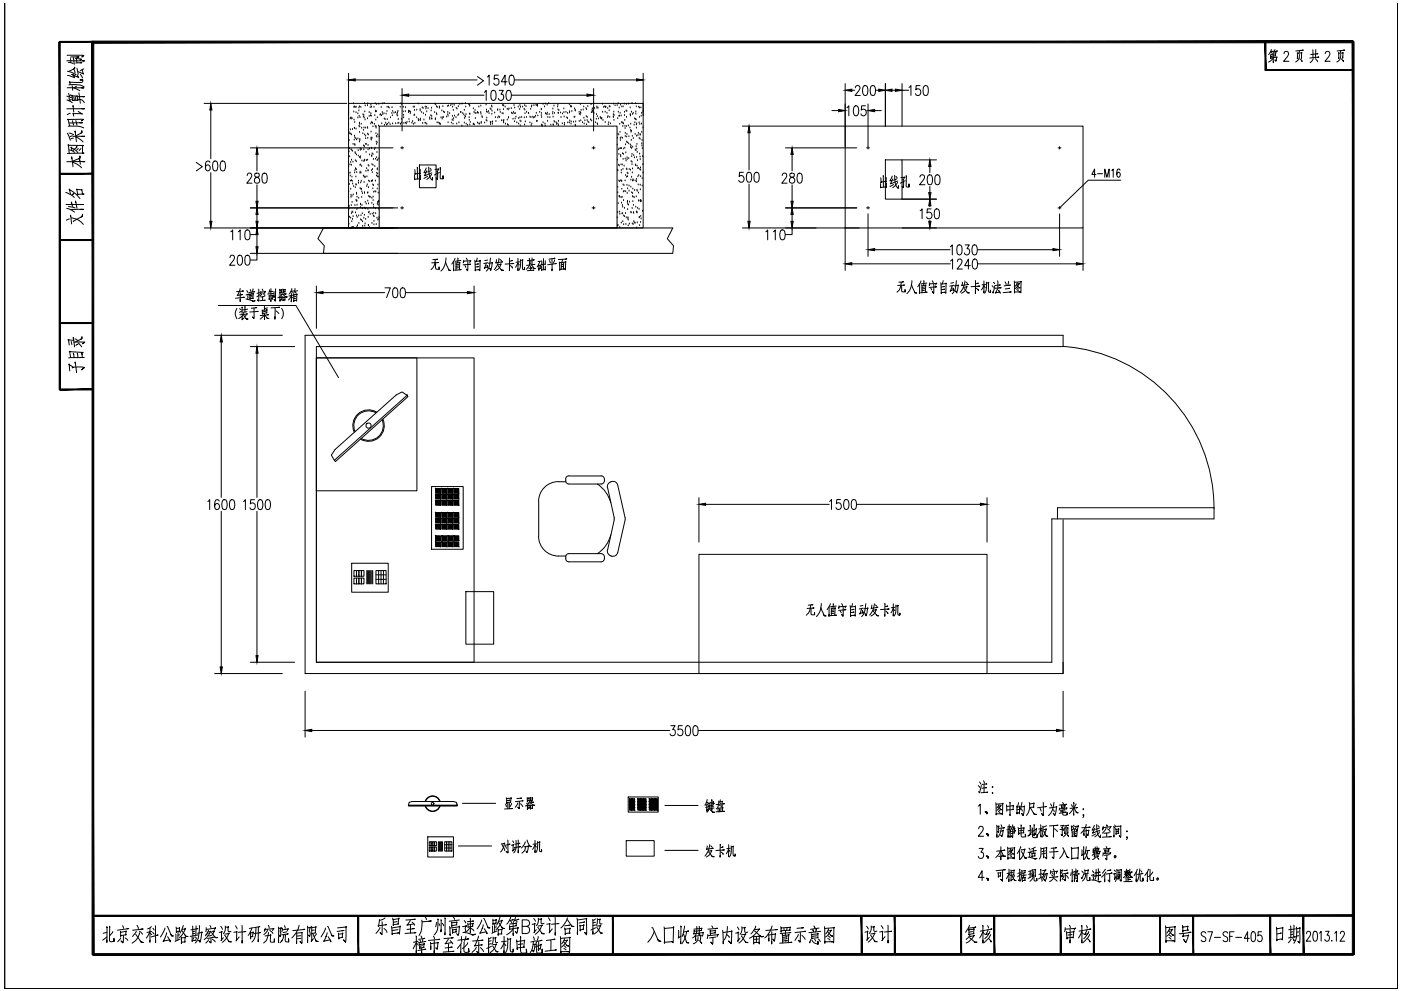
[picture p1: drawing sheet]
<svg xmlns="http://www.w3.org/2000/svg" width="420mm" height="297mm" viewBox="0 0 420 297" stroke-linecap="round" stroke-linejoin="round" font-family="sans-serif">
<!-- layer: 0 -->
<g fill="none" stroke="#000" stroke-width=".3">
<path d="M20 18.2h5.4h-.6M20.1 16.6l5.1 .1-.7 .4 .6-.5M20.5 18.7l1.4 .4M21.1 17.6l.2 1.1M22.1 17.6l-.1-.3 .3 2M23 17.1h.7h-2.6M24.1 18.8h.5l-1.9 .1M24.4 17.7l-.4 .3 .4-.2-1.7-.3 .1-.1 .3 1.4M381.1 16.3l1.5-.2v.6l-1.5 .2v-.2l-.1 .8 1.9-.4-.3 1.2-.3-.4 .4 .3M381.3 14.8l-.8 1.6M381.3 15.6l.2 .4M381.7 15.4h.2l-.9 .1"/>
<path d="M381.8 16.3l.1 2.5v-.4M381.8 17.3l-.4 .6-1 .7M382.3 15.5l.4 .4M382.4 14.9l-.5 1.1M382.8 15.3h.3l-.9 .2M385.1 16.1l.2-.6 .7-.1 .3 .3 .1 .6-1.4 2.1h1.6M389.1 15.7v1.9v-.4M389.1 16l1.3-.3-.1 1.8v-.4M389.7 15.2l-.2 .8M389.7 16.3a1.97 1.97 0 0 1-1.2 2.3M389.8 17.6l.7 .9-.1-.3M390.5 15h.4l-2.3 .3"/>
<path d="M393.7 14.9l.1 2.4M393.8 17.6l-.9 1.2M394.5 17.6l.7 .9M394.6 14.9l-.1 2.3M395 16.1h.2l-2.1 .2M395.2 17.1h.3l-2.7 .3M397.4 16.1l.5-.7h.5l.4 .6-.3 1-1.1 1.4h1.5M401.4 15.7l.1 1.9v-.4M401.5 16l1.3-.3-.1 1.8v-.4M402 15.2l-.1 .8M402.1 16.3a2.07 2.07 0 0 1-1.2 2.3M402.2 17.6l.7 .9-.1-.3"/>
<path d="M402.9 15h.4l-2.3 .3M20 28.8l1.5 .5M20.1 30l1.6 .8M20.2 26.3h5h-.7M20.2 39.9l.9 2.1M20.2 21.4l1.3 .3 1.3 .7M20.5 37.8a8 8 0 0 1 4.6 .6M20.6 28l.2 1M20.7 25.4h1.3a4.7 4.7 0 0 1 3.2 .7M20.7 29.4l.2 .9M20.7 39.9l1.4 .5M21.1 34l-.9 .4"/>
<path d="M21.3 28.4l-.5 .4M21.4 29.8l-.4 .3M21.6 25.7l.2 1.4M21.7 36.2l.4 1.3M21.8 30.1l-.3-1.4h1.6l.3 1.4h-1.8M21.9 32v-.4l.2 2M22.1 26.3l1.8 .9M22.1 20.7l.3-.6v.4l-1.8 .9M22.1 29l.2 1.1M22.3 21l.2 .9M22.6 39.6l-.1-.4 .4 3.3M22.6 29l.2 1.1"/>
<path d="M22.7 36.2l.4 1.3M23 25.9l-.7 .4M23.1 20.4l.4 1.9M23.2 22.4l.4 .9-2.1-1 .6 .2 .3 .7-2.2-.6M23.4 29.8l1.1 .1 .8 .9M23.5 33.4l1.2 .8-2.8-.2 .2 .8M23.7 27.8l.4 3.1M24 36.8h.7l-4 .1M24.1 22.3l.7 1.1M24.2 40l.3-.3v-.5l.1 .5-1.8 1M24.6 32.6h.8h-5.4M24.7 20.9l.3 1.3-1.7-.7"/>
<path d="M24.7 29h.7h-2.1M24.8 24.1l-.8-.1h.8v.5l-.6 .2-3.4-.1 .1-.1 .2 .9M24.9 35.8l-.5 .4 .6-.4h-4.7l.1-.1 .5 2.1M25.2 20.7l-1.1 .5M61.2 31h42.8M63.2 33v14.6M104.5 37.3h.1M104.5 31h88.4v37.3h-88.4zM104.5 22v12.7M104.6 35.7h.1M104.6 39.7h.1M105.1 38.9h.1"/>
<path d="M105.1 35.5h.1M105.3 35.3h.1M105.3 35.7h.1M105.6 35.6h.1M105.7 38.8h.1M106 31.1h.1M106.1 33.6h.1M106.1 32.2h.1M106.2 36h.1M106.3 38.4h.1M106.3 32h.1M106.3 38.5h.1"/>
<path d="M106.4 36.7h.1M106.5 32.2h.1M106.5 24h36.6M106.8 38.7h.1M106.8 33.8h.1M106.8 32.1h.1M107.3 35.3h.1M107.3 34.1h.1M107.6 32.4h.1M107.6 33.2h.1M107.7 37.8h.1M107.7 34.8h.1"/>
<path d="M107.8 37.3h.1M107.8 36.9h.1M107.8 39.7h.1M107.8 32h.1M107.9 38.1h.1M108 35.3h.1M108.2 32.2h.1M108.3 37.3h.1M108.5 38.4h.1M108.9 34.4h.1M109 35.1h.1M109 39.1h.1"/>
<path d="M109.1 34.6h.1M109.1 38.4h.1M109.2 35.3h.1M109.3 31.1h.1M109.4 33.5h.1M109.5 35.9h.1M109.5 31.8h.1M109.6 38.4h.1M110.2 38.2h.1M110.2 31.7h.1M110.2 35.6h.1M110.3 38.5h.1"/>
<path d="M110.3 31.1h.1M110.7 34.9h.1M110.7 33.7h.1M111 32.3h.1M111.1 34.7h.1M111.2 37.1h.1M111.2 31.5h.1M111.2 34.1h.1M111.3 39.6h.1M111.4 34.8h.1M111.4 32.1h.1M111.4 36.7h.1"/>
<path d="M111.7 37h.1M111.7 36.9h.1M111.9 38h.1M112.2 32.2h.1M112.3 37.3h.1M112.4 34.7h.1M112.5 31.1h.1M112.5 37.9h.1M112.6 33.5h.1M112.7 33.3h.1M112.7 36h.1M112.8 38.4h.1"/>
<path d="M112.8 38h.1M112.9 33.5h.1M113 31.3h.1M113.2 35.3h.1M113.6 37.8h.1M113.6 31.2h.1M113.7 37.8h71.4v30.5h-71.4zM114 34.5h.1M114.1 34.4h.1M114.3 32.2h.1M114.4 34.7h.1M114.5 37.1h.1"/>
<path d="M114.7 31.1h.1M114.7 33.7h.1M114.8 34.3h.1M115.2 34.1h.1M115.2 31h.1M115.2 35.6h.1M115.3 37.5h.1M115.5 35.9h.1M115.7 36.9h.1M115.8 34.2h.1M115.9 37.5h.1M116 33.4h.1"/>
<path d="M116.1 32.1h.1M116.1 35.9h.1M116.2 37.3h.1M116.5 32.2h.1M116.6 36.9h.1M116.7 32.4h.1M117 37.3h.1M117.1 35.3h.1M117.5 34h.1M117.6 32.3h.1M117.7 34.7h.1M117.7 37.1h.1"/>
<path d="M117.8 33.4h.1M118.2 33.9h.1M118.6 33.7h.1M118.7 37.1h.1M119.1 34.5h.1M119.1 34.1h.1M119.2 33.8h.1M119.3 34.8h.1M119.4 33.4h.1M119.4 37h.1M119.4 35.8h.1M119.6 36.9h.1"/>
<path d="M120 32.1h.1M120.1 37.3h.1M120.2 31.1h.1M120.4 36.9h.1M120.4 35.8h.1M120.5 31.3h.1M120.6 26.5v12.7M120.9 33.5h.1M121 32.1h.1M121 34.5h.1M121 35.3h.1M121.1 37h.1"/>
<path d="M121.6 33.4h.1M121.6 32.3h.1M121.6 36.9h.1M121.8 37.1h.1M122.1 36.7h.1M122.5 33.7h.1M122.6 33.4h.1M122.6 28.5h22.6M122.6 33.3h.1M122.7 35.8h.1M122.7 36.6h.1M122.9 33.4h.1"/>
<path d="M123 34.1h.1M123.1 33.7h.1M123.5 36.9h.1M123.8 36.4h.1M123.9 32.1h.1M124.1 37.3h.1M124.2 34.6h.1M124.3 32.1h.1M124.3 33.1h.1M124.3 34.5h.1M124.4 37h.1M125 33h.1"/>
<path d="M125 35.3h.1M125.4 31.2h.1M125.4 35.8h.1M125.5 36.2h.1M125.7 36h.1M126 33.3h.1M126 32.9h.1M126.1 35.7h.1M126.1 36.1h.1M126.5 33.7h.1M126.6 32.3h.1M126.8 37h.1"/>
<path d="M126.9 32.5h.1M127 34.1h.1M127.1 36h.1M127.5 36.9h.1M127.5 32.1h.1M127.6 34.5h.1M127.7 37h.1M127.7 32.6h.1M127.9 32.1h.1M128 37.3h.1M128 33.5h.1M128.4 32.6h.1"/>
<path d="M128.9 35.8h.1M128.9 35.3h.1M129.2 34.7h.1M129.3 33.2h.1M129.4 35.6h.1M129.4 32.4h.1M129.5 34.9h.1M129.6 35.7h.1M130.4 33.7h.1M130.4 31.2h.1M130.6 35.6h.1M130.6 35.9h.1"/>
<path d="M130.7 31.4h.1M130.9 32h.1M130.9 34.1h.1M131 34.4h.1M131.1 36.8h.1M131.1 32.2h.1M131.4 36.9h.1M131.8 32.1h.1M131.8 32.4h.1M131.8 37h.1M131.9 37.2h.1M132.1 37.3h.1"/>
<path d="M132.3 35.3h.1M132.5 33.2h.1M132.6 35.7h.1M132.8 32h.1M132.8 35.3h.1M132.9 35.2h.1M133 33.6h.1M133.3 33.8h.1M134 35.1h.1M134.3 31.9h.1M134.3 34.4h.1M134.3 33.7h.1"/>
<path d="M134.4 36.8h.1M134.4 34.8h.1M134.5 31.8h.1M134.8 34h.1M135.2 31.7h.1M135.4 36.9h.1M135.6 31.3h.1M135.6 35.9h.1M135.7 34.9h.1M135.7 32.1h.1M135.9 37.2h.1M135.9 36.2h.1"/>
<path d="M135.9 33.1h.1M136 35.6h.1M136.2 31.5h.1M136.3 34.8h.1M136.8 35.3h.1M136.8 32.5h.1M137 37.2h.1M137 32.7h.1M137.3 34.6h.1M137.5 32h.1M137.6 34.4h.1M137.6 36.8h.1"/>
<path d="M137.9 31.3h.1M138.1 33.7h.1M138.2 33.7h.1M138.5 37.8h.1M138.6 31.2h.1M138.8 34h.1M139.1 34.4h.1M139.2 33.1h.1M139.2 36.9h.1M139.3 35.5h.1M139.4 34.8h.1M139.6 31.1h.1"/>
<path d="M139.6 35.1h.1M139.7 32.1h.1M139.8 34.3h.1M139.8 37.2h.1M140.2 37.5h.1M140.6 31.4h.1M140.7 35.3h.1M140.7 36.1h.1M140.8 34.2h.1M140.9 31.8h.1M140.9 31.6h.1M140.9 37.5h.1"/>
<path d="M140.9 34.2h.1M141 36.7h.1M141.9 37.3h.1M142 32.6h.1M142 37.2h.1M142.2 33.7h.1M142.3 37.4h.1M142.5 33.1h.1M142.5 34h.1M142.6 35.5h.1M142.7 34h.1M143.1 33.9h.1"/>
<path d="M143.2 36.9h.1M143.2 22.9l1.8 1.3-1.8 1.3M143.2 33.7h.1M143.4 34h.1M143.6 32.1h.1M143.7 37.1h.1M143.7 37.2h.1M144.2 33.7h.1M144.2 31.8h.1M144.2 34.2h.1M144.3 37h.1M144.3 36.7h.1"/>
<path d="M144.5 35h.1M144.6 35.3h.1M145.3 27.7l.5-.6v3M145.3 36.9h.1M145.8 31.5h.1M145.8 36.1h.1M145.9 33h.1M145.9 33.5h.1M146 35.4h.1M146 36.3h.1M146.1 33.7h.1M146.1 23.1l.6-.6v3"/>
<path d="M146.5 33.4h.1M146.7 34h.1M147 32.6h.1M147 36.7h.1M147.1 36.9h.1M147.1 37.3h.1M147.2 32.9h.1M147.4 31.8h.1M147.5 34.2h.1M147.5 33.3h.1M147.5 32.1h.1M147.5 27.2l.6-.1a1.4 1.4 0 0 1 .7 1.7l-.4 1.1-.5 .2a2.28 2.28 0 0 1-.4-2.9z"/>
<path d="M147.6 36.7h.1M147.7 37.2h.1M147.7 36.5h.1M148.4 33.9h.1M148.6 35.3h.1M148.7 36.4h.1M149.2 32.9h.1M149.3 35.3h.1M149.3 33.1h.1M149.5 22.5h-1.2l-.1 1.3a.92 .92 0 0 1 1.2 .1 .92 .92 0 0 1 0 1.2 .92 .92 0 0 1-1.2 .1l-.1-.3M149.6 35h.1M149.7 27.1h1.2l-.6 1.1a.88 .88 0 0 1 .7 1.4 .88 .88 0 0 1-1.5-.1"/>
<path d="M149.8 35.2h.1M149.9 33h.1M150 33.7h.1M150.4 36.2h.1M150.6 34h.1M150.8 31.7h.1M150.8 31.5h.1M150.9 34.1h.1M150.9 36.2h.1M151 36.5h.1M151 32.9h.1M151.1 36.9h.1"/>
<path d="M151.1 31.8h.1M151.1 36.1h.1M151.5 32.1h.1M151.6 37.2h.1M152.1 27.2l.6-.1a1.82 1.82 0 0 1 .5 2.4l-.2 .4-.6 .2a2.28 2.28 0 0 1-.3-2.9zM152.1 24.5h-1.8l1.2-2v3M152.1 36h.1M152.1 32.7h.1M152.2 37.4h.1M152.4 32.9h.1M152.4 37.6h.1M152.5 35.4h.1"/>
<path d="M152.5 35.3h.1M152.7 32.6h.1M153 22.6l.6-.1a1.75 1.75 0 0 1 .5 2.4l-.2 .5-.6 .1a2.28 2.28 0 0 1-.3-2.9zM153.3 32.6h.1M153.4 33.9h.1M153.4 28.5h22.6M153.6 34.1h.1M153.9 35.7h.1M154 33.7h.1M154.1 31.6h.1M154.2 34.1h.1M154.3 36.5h.1"/>
<path d="M154.3 24h36.6M154.4 32.4h.1M154.5 35.6h.1M154.5 34h.1M154.7 35.1h.1M155 36.8h.1M155.4 32.1h.1M155.5 35.5h.1M155.5 37.2h.1M155.8 32.8h.1M155.9 35.3h.1M155.9 31.6h.1"/>
<path d="M156 36.3h.1M156 37.7h.1M156.1 32.2h.1M156.2 36.5h.1M156.4 35.2h.1M156.7 32.1h.1M157.2 32.8h.1M157.2 35.3h.1M157.3 37.5h.1M157.4 31.7h.1M157.4 33h.1M157.5 34.1h.1"/>
<path d="M157.5 36.5h.1M157.7 32h.1M157.9 35.2h.1M157.9 33.7h.1M158.5 34h.1M158.9 35.1h.1M158.9 36.8h.1M159.1 32.8h.1M159.2 35.2h.1M159.3 37.6h.1M159.4 32.1h.1M159.5 31.8h.1"/>
<path d="M159.5 37.2h.1M159.8 35.1h.1M160 35.3h.1M160.1 31.7h.1M160.4 35.2h.1M160.6 34.8h.1M160.8 31.5h.1M160.8 34h.1M160.9 36.4h.1M161 31.7h.1M161.1 36.4h.1M161.2 31.5h.1"/>
<path d="M161.2 31.9h.1M161.3 34.8h.1M161.9 33.7h.1M162.3 34.6h.1M162.3 32.9h.1M162.4 32.8h.1M162.4 34h.1M162.4 37.5h.1M162.4 35.2h.1M162.5 37.7h.1M162.6 37.7h.1M162.9 31.3h.1"/>
<path d="M162.9 36.8h.1M163.3 32h.1M163.4 37.2h.1M163.5 37.8h.1M163.5 31.2h.1M163.6 34h.1M163.8 34.2h.1M164.1 34.4h.1M164.1 31.5h.1M164.1 33.9h.1M164.2 36.4h.1M164.3 35.2h.1"/>
<path d="M164.6 31.1h.1M164.7 34.3h.1M164.9 35.3h.1M165.2 37.5h.1M165.7 34.2h.1M165.8 32.7h.1M165.8 33.7h.1M165.9 35.1h.1M165.9 37.4h.1M166 37.5h.1M166.1 31.8h.1M166.2 36.4h.1"/>
<path d="M166.3 34h.1M166.4 36.6h.1M166.8 36.8h.1M166.9 37.3h.1M167.2 32h.1M167.3 31.5h.1M167.3 37.2h.1M167.4 32.9h.1M167.4 34h.1M167.5 36.4h.1M167.5 37.6h.1M167.6 33.1h.1"/>
<path d="M168.1 33.9h.1M168.2 35.2h.1M168.6 37.1h.1M168.7 34.2h.1M169.1 32.6h.1M169.1 33.7h.1M169.2 35.1h.1M169.3 37.5h.1M169.3 37h.1M169.7 33.7h.1M170 35.3h.1M170.2 35.5h.1"/>
<path d="M170.2 34h.1M170.3 36.8h.1M170.7 31.4h.1M170.7 36.8h.1M170.8 33.8h.1M170.8 33.5h.1M170.9 36.2h.1M171.2 32h.1M171.2 31.8h.1M171.3 37.2h.1M171.3 36.5h.1M171.4 32h.1"/>
<path d="M171.5 33.4h.1M172 36.6h.1M172.2 35.2h.1M172.3 32.6h.1M172.4 35.1h.1M172.5 37.5h.1M172.5 33.3h.1M172.5 33.1h.1M172.6 37.7h.1M172.6 36.5h.1M173.7 33.7h.1M173.7 36.4h.1"/>
<path d="M173.8 34.2h.1M174 34.4h.1M174 31.3h.1M174.1 33.8h.1M174.2 36.2h.1M174.2 34h.1M174.3 33.1h.1M174.7 36.8h.1M174.9 33h.1M175.1 32h.1M175.1 35.4h.1M175.2 37.2h.1"/>
<path d="M175.4 36.2h.1M175.7 32.5h.1M175.8 35h.1M175.9 37.4h.1M175.9 32.9h.1M176.1 36.1h.1M176.1 35.2h.1M176.3 31.9h.1M176.3 36.6h.1M176.6 36.8h.1M177.1 35.9h.1M177.3 31.4h.1"/>
<path d="M177.3 33.8h.1M177.4 36.2h.1M177.6 33.1h.1M177.6 33.7h.1M177.6 32.6h.1M177.8 33.3h.1M178 26.5v12.7M178.1 34h.1M178.3 32.5h.1M178.6 36.8h.1M178.8 35.7h.1M178.9 34.3h.1"/>
<path d="M179 32h.1M179 32.5h.1M179.1 34.9h.1M179.1 37.1h.1M179.2 37.3h.1M179.3 32.4h.1M179.5 35.6h.1M180 35.2h.1M180.1 35.5h.1M180.4 35.7h.1M180.5 35.5h.1M180.7 31.2h.1"/>
<path d="M180.7 33.7h.1M180.8 36.1h.1M181 32.2h.1M181.4 32h.1M181.5 33.6h.1M181.5 36.7h.1M181.6 32.2h.1M181.7 32.1h.1M182 34h.1M182.2 35.3h.1M182.3 32.5h.1M182.3 34.9h.1"/>
<path d="M182.4 37.4h.1M182.6 36.8h.1M182.7 33.2h.1M182.7 32h.1M182.9 35.2h.1M182.9 32h.1M183.1 37.1h.1M183.9 35.1h.1M184 35.2h.1M184 34.4h.1M184 31.2h.1M184.1 33.6h.1"/>
<path d="M184.1 36.1h.1M184.2 34.6h.1M184.5 31.7h.1M185.1 31.6h.1M185.3 35.6h.1M185.4 31.1h.1M185.4 33.6h.1M185.6 34.8h.1M185.7 32.4h.1M185.8 34.8h.1M185.9 37.3h.1M185.9 39.7h.1"/>
<path d="M186 34h.1M186.1 31.5h.1M186.3 34.8h.1M186.5 36.8h.1M186.5 32.1h.1M186.5 36.7h.1M186.8 37.9h.1M186.8 37h.1M186.9 32h.1M187 37.1h.1M187.2 31.2h.1M187.3 33.7h.1"/>
<path d="M187.3 34.6h.1M187.4 36.1h.1M187.4 37.8h.1M187.5 38.5h.1M187.5 40h.1M187.8 33.2h.1M187.8 31.3h.1M187.8 37.9h.1M187.9 35.2h.1M188 33.4h.1M188.4 37.7h.1M188.5 31.2h.1"/>
<path d="M188.9 38.4h.1M189 32.3h.1M189 34.4h.1M189.1 34.8h.1M189.1 34.5h.1M189.1 39.1h.1M189.2 37.2h.1M189.2 39.6h.1M189.4 33.6h.1M189.4 39.3h.1M189.5 31h.1M189.7 34.3h.1"/>
<path d="M189.9 34h.1M190.2 37.5h.1M190.3 35.6h.1M190.4 36.8h.1M190.6 35.8h.1M190.6 31.1h.1M190.7 33.5h.1M190.7 34.2h.1M190.8 35.9h.1M190.8 32h.1M190.9 38.4h.1M190.9 37.4h.1"/>
<path d="M190.9 37.1h.1M191.4 40h.1M191.5 32.1h.1M191.7 36.8h.1M191.8 32.3h.1M191.8 35.2h.1M191.9 37.3h.1M192.2 32.3h.1M192.3 34.8h.1M192.4 37.2h.1M192.4 34h.1M192.5 39.7h.1"/>
<path d="M192.8 38.4h.1M192.9 33.4h.1M192.9 22v12.7M222.6 37.8h30.9M224.6 39.8v11.2M249.5 33.1h2M253.5 37.8h71.3v30.5h-71.3zM253.5 25.1v18.8M254 32.3l.6-.6v3M255.5 27.1h.8M256.3 31.9l.6-.2a1.99 1.99 0 0 1 0 3h-.3a2.21 2.21 0 0 1-.3-2.8zM256.5 26.3l.5-.6 .8 .2a1.03 1.03 0 0 1-.2 1.3l-1.2 1.4h1.6"/>
<path d="M259.1 25.8l.5-.1a1.75 1.75 0 0 1 .6 2.4l-.3 .4-.5 .1a2.09 2.09 0 0 1-.3-2.8zM259.6 31.7h-1.2l-.1 1.3a.91 .91 0 0 1 1.2 .1 .91 .91 0 0 1 0 1.2 .91 .91 0 0 1-1.2 .1l-.1-.3M260.3 31.2v13.5M261.3 25.8l.6-.1a1.75 1.75 0 0 1 .5 2.4l-.2 .4-.6 .1a1.75 1.75 0 0 1-.5-2.4zM262.3 33.1h2M262.7 27.1h.8M265.5 25.1v12.7M267.5 27.1h1M270.5 27.1h2M270.5 25.1v12.7M272.6 26.2l.6-.5v2.9M275.9 25.7h-1.1l-.1 1.2a.91 .91 0 0 1 1.2 .1 .91 .91 0 0 1 0 1.2 .91 .91 0 0 1-1.2 .1l-.2-.2"/>
<path d="M277.2 25.8l.5-.1a1.34 1.34 0 0 1 .7 1.6l-.3 1.2-.6 .1a1.34 1.34 0 0 1-.7-1.7zM19.7 57.7l1.9 .8 .7 .7M20.8 45l1.6 .7M21.1 58.1l-.3-1.4 2.4 1.8 .8 1M21.5 45.1l-.1-1-.2 .1 1.3 .7 .8 .9M21.6 47.5l-.1-.5 .4 3M21.8 48.6l1.4 .6 1.3 1.1M21.8 40.7l-.8 .2M21.9 58.2l.3-.2-.6 .5M22 41.4l-.8 .3M22.8 41.1l.9 .4 1.2 1M22.9 44.3l.1-.5v.3l-1.1 1.1"/>
<path d="M23.3 58.3l-.4-1.5 1.6 .1v-.2l.2 1.5h.5l-2.1 .1M23.5 44.5l-.5 .5M23.6 47.6l.3-.2 .1-.7v.7l-2.2 .9M23.9 48.1v-.3l.2 1.4M24.3 44.5l-.6 .6M24.6 40.9h.8h-3.5M24.7 48.4h.8l-5.5 .1M24.7 44.2v-.4v2.1h.5l-5 .1M24.7 43.8l.4-.2h-4.3l-.4-.1 .1-.1 .3 2.5M58.9 48.7l1.8 1.3-1.8 1.2M63 48.7a.64 .64 0 0 0-1.1-.3l-.2 .4a2.7 2.7 0 0 0 .2 2.3 .67 .67 0 0 0 1.1-.3v-.4a.82 .82 0 0 0-.7-1l-.6 .4-.1 .4M63.2 51.7v14.6"/>
<path d="M64.1 48.4l.6-.1a1.75 1.75 0 0 1 .5 2.4l-.2 .4-.6 .1a1.34 1.34 0 0 1-.6-1.7zM66.4 48.4l.5-.1a1.75 1.75 0 0 1 .6 2.4l-.2 .4-.6 .1a1.75 1.75 0 0 1-.6-2.4zM74.1 52.6l.5-.7h.4l.5 .6-.3 1-1.2 1.4h1.6M75.1 44.3h42.8M76.5 52a.67 .67 0 0 0 .2 1 .94 .94 0 0 1 1.2 1.1 .94 .94 0 0 1-1.4 .6l-.1-.1a1.2 1.2 0 0 1 1.3-1.7 .67 .67 0 0 0-.4-1zM77.1 46.3v4.9M77.1 55.4v4.9M78.9 52l.6-.1a1.75 1.75 0 0 1 .5 2.4l-.2 .4-.6 .2a2.28 2.28 0 0 1-.3-2.9zM104.5 50h.1M104.6 57.5h.1M104.6 52h.1M104.7 45.5h.1"/>
<path d="M104.7 42.1h.1M104.7 55.3h.1M104.8 44.5h.1M104.9 47h.1M104.9 40.1h.1M105 49.4h.1M105 51.9h.1M105 52.7h.1M105.1 54.3h.1M105.2 56.7h.1M105.2 48.7h.1M105.2 40.2h.1"/>
<path d="M105.3 59.1h.1M105.3 58.5h.1M105.3 44.8h.1M105.4 49.5h.1M105.4 48h.1M105.4 40.4h.1M105.4 54.1h.1M105.5 45h.1M105.6 53.1h.1M105.6 58.8h.1M105.6 54.4h.1M105.7 45.3h.1"/>
<path d="M105.8 55.2h.1M105.8 48.6h.1M105.9 43.3h.1M105.9 58.4h.1M106.1 55.9h.1M106.2 42h.1M106.3 40.9h.1M106.4 51.8h.1M106.4 43.3h.1M106.4 51.1h.1M106.4 43.6h.1M106.4 41.4h.1"/>
<path d="M106.5 45.7h.1M106.6 48.2h.1M106.6 56.3h.1M106.6 46.1h.1M106.6 50.7h.1M106.7 50.6h.1M106.7 41.6h.1M106.7 53h.1M106.7 55.4h.1M106.8 55.5h.1M106.9 48.5h.1M106.9 50.9h.1"/>
<path d="M106.9 57.9h.1M106.9 41.9h.1M106.9 46.4h.1M106.9 58.3h.1M107 51.7h.1M107.1 59.1h.1M107.3 41.7h.1M107.4 45.1h.1M107.5 46.8h.1M107.5 54.9h.1M107.5 54.3h.1M107.6 59.4h.1"/>
<path d="M107.8 42.5h.1M107.8 47.2h.1M107.9 42.1h.1M107.9 41.8h.1M108 49.6h.1M108 51.9h.1M108 44.6h.1M108 51.6h.1M108 56.5h.1M108 45h.1M108 47.4h.1M108.1 47h.1"/>
<path d="M108.2 49.4h.1M108.2 54.8h.1M108.2 56.7h.1M108.3 51.9h.1M108.3 54.3h.1M108.3 44.8h.1M108.4 56.7h.1M108.5 59.2h.1M108.5 49.9h.1M108.5 57.5h.1M108.6 48.3h.1M108.7 58h.1"/>
<path d="M108.8 40.1h.1M109 52.7h.1M109 43.7h.1M109.1 44.9h.1M109.1 48.4h.1M109.2 54.7h.1M109.2 53h.1M109.2 48.2h.1M109.3 43.9h.1M109.3 58h.1M109.3 57.7h.1M109.4 48h.1"/>
<path d="M109.4 40.4h.1M109.4 53.3h.1M109.5 53.1h.1M109.7 40.8h.1M109.7 41.6h.1M109.7 43.3h.1M109.7 51.4h.1M109.8 45.7h.1M109.8 43.3h.1M109.9 48.1h.1M110 50.5h.1M110 55.9h.1"/>
<path d="M110 53h.1M110.1 55.4h.1M110.2 57.9h.1M110.3 48h.1M110.3 40.2h.1M110.3 41.5h.1M110.3 57.8h.1M110.4 51.3h.1M110.4 51.1h.1M110.4 43.6h.1M110.4 44.9h.1M110.4 49.6h.1"/>
<path d="M110.5 40.4h.1M110.5 56.3h.1M110.5 54.3h.1M110.6 58.9h.1M110.6 49.8h.1M110.8 44.7h.1M110.8 46.4h.1M110.8 59.1h.1M110.9 54.5h.1M111 59.1h.1M111.3 41.7h.1M111.3 41.4h.1"/>
<path d="M111.4 42h.1M111.4 46.8h.1M111.4 44.5h.1M111.4 51.1h.1M111.4 54.3h.1M111.5 44.6h.1M111.5 46.9h.1M111.5 59.4h.1M111.6 49.3h.1M111.6 54.4h.1M111.6 41.4h.1M111.6 46.1h.1"/>
<path d="M111.6 51.7h.1M111.7 54.2h.1M111.7 50.8h.1M111.8 56.6h.1M111.8 55.4h.1M111.9 49.6h.1M111.9 46.3h.1M111.9 59.1h.1M112 47.8h.1M112 55.6h.1M112.1 57.6h.1M112.3 44.8h.1"/>
<path d="M112.4 49.9h.1M112.5 57.5h.1M112.5 44.5h.1M112.6 54.3h.1M112.6 47.7h.1M112.7 57.5h.1M112.7 40.1h.1M112.8 42.6h.1M112.9 40.9h.1M112.9 52.7h.1M113 43.3h.1M113 47.3h.1"/>
<path d="M113 51.9h.1M113 45.7h.1M113 41.1h.1M113.1 48.1h.1M113.1 42.8h.1M113.1 50.9h.1M113.1 56.6h.1M113.2 50.6h.1M113.3 53h.1M113.3 52.2h.1M113.3 48h.1M113.3 40.4h.1"/>
<path d="M113.3 55.5h.1M113.4 57.9h.1M113.4 53.1h.1M113.6 47.6h.1M113.7 41h.1M120.2 44.3h.8M120.6 43.9v.8M125.1 50.2l.1 3.4M125.8 49.4h5v6.9h-5zM126 50.8v1.3v-.2l-1.6 .4-.1-1.5M126.1 52.4v1.4l-.1-.2-1.7 .2v-1.2M127.8 50.3l-.7 1.5 .7-.2"/>
<path d="M128 51.2l-.7 1.5 .8-.3M128.2 52.9l-1.1 .6M128.5 50.1l.1 1.4a2.82 2.82 0 0 0 1 2.5l.1-.8-.1 .7M129 50.4l.3 .4M129.3 51.1l-1.1 .5M129.4 52.2l-1.4 1.6M129.5 51.8l-1.3 .5M130.4 50.8l1.2-.2-.5 .9-.1-.3M131.1 51.5v2.3l-.3-.5 .3 .4M131.8 51.7l-1.5 .8M132 50.2l.1 3.3 .8 .1v-.9v.9M177.6 44.3h.8"/>
<path d="M178 43.9v.8M185.1 43.5h.1M185.1 51h.1M185.1 48h.1M185.2 41.4h.1M185.3 56.1h.1M185.3 57.8h.1M185.3 51.2h.1M185.3 40.2h.1M185.4 44.9h.1M185.5 49.5h.1M185.6 40.4h.1"/>
<path d="M185.6 46.3h.1M185.6 54.2h.1M185.7 44.6h.1M185.7 58.9h.1M185.7 49.7h.1M185.8 54.4h.1M185.9 59.1h.1M186 42.1h.1M186 41.5h.1M186.1 44.5h.1M186.1 46.6h.1M186.2 47h.1"/>
<path d="M186.2 54.2h.1M186.2 49.4h.1M186.2 41.3h.1M186.3 59.3h.1M186.3 51.9h.1M186.3 51.1h.1M186.4 44.5h.1M186.4 54.3h.1M186.5 54.4h.1M186.5 56.7h.1M186.6 59.1h.1M186.6 49.4h.1"/>
<path d="M186.7 41.4h.1M186.7 46.1h.1M186.8 50.8h.1M186.9 47.8h.1M186.9 55.4h.1M187 57.5h.1M187 46.3h.1M187 44.7h.1M187.1 55.6h.1M187.2 57.4h.1M187.2 49.8h.1M187.4 44.4h.1"/>
<path d="M187.5 54.2h.1M187.5 40.9h.1M187.5 47.7h.1M187.6 43.4h.1M187.6 52.6h.1M187.6 57.4h.1M187.7 45.8h.1M187.8 48.3h.1M187.8 50.7h.1M187.9 53.1h.1M187.9 41.1h.1M187.9 42.6h.1"/>
<path d="M188 55.5h.1M188 40.3h.1M188 50.9h.1M188.1 47.8h.1M188.1 47.3h.1M188.1 58h.1M188.1 51.9h.1M188.1 42.8h.1M188.2 53h.1M188.2 56.6h.1M188.3 52.1h.1M188.5 43.1h.1"/>
<path d="M188.6 47.5h.1M188.6 41h.1M188.7 55.8h.1M188.7 57.3h.1M188.7 50.8h.1M189 43.4h.1M189.1 51h.1M189.1 44.2h.1M189.2 56.1h.1M189.2 54h.1M189.2 43.8h.1M189.3 48.4h.1"/>
<path d="M189.3 42.1h.1M189.4 44.5h.1M189.4 53.1h.1M189.5 46.9h.1M189.5 57.8h.1M189.5 49.4h.1M189.5 46.3h.1M189.5 48.6h.1M189.6 51.8h.1M189.6 40.9h.1M189.7 58.9h.1M189.7 54.2h.1"/>
<path d="M189.7 50.6h.1M189.7 58h.1M189.8 44.1h.1M189.8 56.7h.1M189.8 53.9h.1M189.9 59.1h.1M189.9 41.5h.1M190 46.6h.1M190.1 54.2h.1M190.2 59.3h.1M190.3 47.3h.1M190.3 57.1h.1"/>
<path d="M190.5 40.3h.1M190.5 45h.1M190.6 49.4h.1M190.6 49.7h.1M190.7 54.3h.1M190.7 45.2h.1M190.8 43.9h.1M190.8 59h.1M190.9 53.8h.1M190.9 54.5h.1M190.9 40.8h.1M190.9 47.2h.1"/>
<path d="M191 44.7h.1M191 43.3h.1M191 57h.1M191.1 49.8h.1M191.1 45.7h.1M191.1 57.3h.1M191.2 48.1h.1M191.3 50.5h.1M191.3 40.6h.1M191.3 53h.1M191.4 55.4h.1M191.4 50.4h.1"/>
<path d="M191.5 57.9h.1M191.6 52.6h.1M191.7 41.5h.1M191.8 46.2h.1M191.9 50.8h.1M192 40.3h.1M192 47.1h.1M192 41.7h.1M192 40.5h.1M192 47.8h.1M192 55.5h.1M192 56.9h.1"/>
<path d="M192.1 50.3h.1M192.1 53h.1M192.1 51h.1M192.5 43.1h.1M192.5 43.7h.1M192.5 42.1h.1M192.6 55.8h.1M192.6 53.6h.1M192.6 44.5h.1M192.7 46.9h.1M192.8 49.4h.1M192.8 51.8h.1"/>
<path d="M222.9 51.6h-1.1l-.1 1.3a.92 .92 0 0 1 1.2 .1 .92 .92 0 0 1 0 1.3 .92 .92 0 0 1-1.2 .1l-.2-.3M224.2 51.8l.5-.2a1.7 1.7 0 0 1 .6 2.5l-.2 .4-.6 .1a1.75 1.75 0 0 1-.5-2.4zM224.6 55.2v11.1M226.5 51.8l.5-.2a1.34 1.34 0 0 1 .7 1.7l-.4 1.2-.5 .1a1.34 1.34 0 0 1-.7-1.7zM234.6 52.6l.4-.7 .7 .1 .2 .5-.3 1-1.1 1.4h1.6M235.6 44.3h21.3M237 52a.67 .67 0 0 0 .2 1 .94 .94 0 0 1 1.2 1.1 .94 .94 0 0 1-1.4 .6 1.15 1.15 0 0 1-.1-1.2 1.15 1.15 0 0 1 1.2-.6 .62 .62 0 0 0-.3-1zM237.5 46.3v4.9M237.5 55.4v4.9M239.4 52l.5-.1a1.34 1.34 0 0 1 .7 1.7l-.3 1.1-.6 .2a2.28 2.28 0 0 1-.3-2.9zM259.9 44.3h.9M264.9 52.7v3.4"/>
<path d="M265.5 47.9h5v11.8h-5zM265.8 53.2l-.1 1.4v-.2l-1.5 .3-.1-1.4M265.8 54.9v1.3v-.2l-1.8 .2 .1 .1-.1-1.3M267.6 52.8l-.7 1.4 .7-.1M267.7 53.6l-.7 1.5 .8-.2M268 55.3l-1.1 .6M268.3 52.5l.1 1.4a2.82 2.82 0 0 0 1 2.5l.1-.7-.2 .7M268.7 52.9l.3 .4M269 53.6l-1 .4M269.2 54.7l-1.5 1.6M269.3 54.3l-1.4 .4M270.2 53.2l1.2-.2-.5 .9-.2-.2"/>
<path d="M270.5 47.9h10.4M270.5 59.7h10.4M270.9 53.9v2.4l-.4-.5 .4 .4M271.5 54.1l-1.5 .8M271.7 52.7l.1 3.2 .8 .1v-.9v.9M275.9 53.1l.2-.6 .7-.1 .4 .3 .1 .6-1.5 2.1h1.6M278.4 52.5l.6-.1a1.75 1.75 0 0 1 .5 2.4l-.2 .4-.6 .2a1.75 1.75 0 0 1-.5-2.4zM278.9 49.9v1.8M278.9 55.9v1.8M280.7 52.5l.5-.1a1.34 1.34 0 0 1 .7 1.7l-.3 1.1-.6 .2a1.34 1.34 0 0 1-.7-1.7zM317.3 44.3h.9M317.8 43.9v.8"/>
<path d="M328.7 52.3h-1.2l.8-1.6v2.4M329.2 52.1h1.4M331.3 53.1v-2.4l.6 2.4 .7-2.4v2.4M333.4 51.1l.5-.4v2.4M335.9 51l-.1-.2-.4-.1a1.55 1.55 0 0 0 .1 2.4 .82 .82 0 0 0 .5-.8 .82 .82 0 0 0-.6-.7l-.5 .7M336.1 54h-9.7l-8.6 8.3M20 62.4l1.1 .4 1.3 .8M20.5 61.9l2 .4M20.8 65.6l-.9 .4M21.2 64.9v-.4l.3 2.6M21.4 65.3a5.1 5.1 0 0 1 3.6 2M21.5 60.9l-.1-.4 .4 1.4"/>
<path d="M22.7 60.7v-.5l.4 2.2M24.1 61.3h1h-5.3M24.3 62.7h.7l-3.8 .1M24.4 65.1l.4-.9-.1 .7-2.8 1.5M61.2 68.3h140.6l-1.7 3.2 1.9 2.2-.2 2.2h-104.8l.3-2.2-2-2.2 1.7-3.2M69 77.2l.4-.7 .7 .1 .2 .5-.3 1-1.2 1.4h1.7M69.2 69.5l.6-.6v3M71.5 69.5l.5-.6v3M71.5 76.6l.5-.1a1.91 1.91 0 0 1 0 3h-.2a2.28 2.28 0 0 1-.3-2.9zM73.8 69l.5-.1a1.34 1.34 0 0 1 .7 1.7l-.4 1.2-.5 .1a1.34 1.34 0 0 1-.7-1.7zM73.8 76.6l.5-.1a1.4 1.4 0 0 1 .7 1.7l-.4 1.1-.5 .2a2.28 2.28 0 0 1-.3-2.9zM75.1 62.3h44.2"/>
<path d="M75.1 75.9h44.2M77.1 68.3v2h-2M77.1 75.9v2h-2M77.1 64.3v2M77.1 70.3v3.7M104.6 67.2h.1M104.7 61.8h.1M104.7 62.6h.1M104.8 65.1h.1M105.2 65.4h.1M105.3 61.6h.1M105.3 68.3h.1"/>
<path d="M105.4 64h.1M105.5 66.5h.1M105.6 60.7h.1M105.6 63.5h.1M105.7 65.7h.1M105.7 68.2h.1M105.8 63.7h.1M105.9 64.9h.1M106 68.2h.1M106.4 61.6h.1M106.6 63.8h.1M106.8 60h.1"/>
<path d="M106.9 64.7h.1M106.9 60.3h.1M107 62.8h.1M107 68.1h.1M107 60.2h.1M107.1 61.5h.1M107.1 65.2h.1M107.2 67.6h.1M107.6 64.7h.1M107.6 67h.1M108.1 62.2h.1M108.1 61.4h.1"/>
<path d="M108.1 61.2h.1M108.2 65.9h.1M108.3 64.6h.1M108.4 66.1h.1M108.6 61.6h.1M108.6 64.1h.1M108.6 62.6h.1M108.7 66.5h.1M108.8 67.9h.1M109.1 65.4h.1M109.3 64.5h.1M109.4 62.4h.1"/>
<path d="M109.4 67.8h.1M109.5 67.1h.1M109.5 60.7h.1M109.6 62.6h.1M109.7 65.7h.1M109.8 61.2h.1M110.3 60.3h.1M110.3 62.7h.1M110.4 65.2h.1M110.5 67.6h.1M110.5 61.1h.1M110.5 63.8h.1"/>
<path d="M110.7 63.6h.1M110.8 68.2h.1M111 64.3h.1M111.5 61h.1M111.6 67h.1M111.6 64.2h.1M111.9 60.1h.1M112 61.5h.1M112 64.8h.1M112 62.2h.1M112.1 63.9h.1M112.2 66.3h.1"/>
<path d="M112.2 67.4h.1M112.2 65h.1M112.6 62.6h.1M112.7 64.1h.1M112.8 67.3h.1M113 65.4h.1M113.2 61.3h.1M113.2 60.7h.1M113.3 66h.1M113.4 61.5h.1M113.5 60.6h.1M113.5 60.3h.1"/>
<path d="M113.6 62.7h.1M113.6 65.7h.1M113.7 65.2h.1M120.2 62.3h.8M120.6 61.9v.8M130.5 77.9a3.5 3.5 0 0 1-1.2 2.9M130.6 78.8v1.3a.69 .69 0 0 0 .4 .6 .69 .69 0 0 0 .8-.1l-.1-.6v.7M131 77.7h.2l-1.4 .1M131.2 78.7h.3l-2 .1M133.6 78.6l1 2.4 .6 .1-.7-.4M133.7 77.3a5.4 5.4 0 0 1-1.5 3.9M136.1 78.4l-.1 2.8v-.6"/>
<path d="M136.5 77.4l-1 1.8M136.7 78.7l.1 2.2M136.8 78.9l1.1-.3-.1 2.3M137.3 77.3v1.5M137.6 79.2l-.8 .2M137.6 79.7l-.8 .1M138.2 78.1l-1.7 .2M139.1 78l-.2 .8 .1-.3M139.1 78.3l2.1-.2-.3 .6M139.4 79.6l.3 .5M139.8 77.4l.3 .6M140.3 78.4l-.1 2.8-.4-.6 .4 .5"/>
<path d="M140.7 79.2h.5l-2.3 .2M142.4 78l.2 3.2-.1-.3 1.2-.1h-.1M142.5 78.4l1.5-.2v-.2l-.1 3.2-.1-.3M143.1 77.3l-.3 1.1M143.3 80l.3-.1-1 .2M143.3 79.1h.2l-.9 .1M145.8 78.9l-.6 1.5 1-.4-.1-.5 .2 .8-.1-.4M146.2 77.9l-.8 .2M146.3 78.7l-1.2 .3M146.5 78.9l1.3-.2h-.2l-.4 2.3-.3-.6 .3 .5M147.1 77.3l-.1 .5a5.2 5.2 0 0 1-1.1 3.5M148.9 77.8l-.2 1.1 2-.4h-.2"/>
<path d="M149.2 79.3l1-.2a2.45 2.45 0 0 1-1.6 2M149.3 79.6l1.2 1.4h.5l-.7-.2M149.6 77.4l-.5 2.1-.9 1.3M150 77.8l.4 .4M152.8 77.3v1.8M152.8 79.2v2v-.5M153 79.6l.7 .7-.1-.2M153.5 78.1h.2l-.8 .2M153.6 79h.5l-2.6 .2M155.3 77.4v3.7v-.5M155.3 79l.4 .5M155.3 78.8l-.7 1.3"/>
<path d="M155.8 78.5l-1.1 .1M156.1 77.8l-.1 2.3-.5 1M156.1 78.1l.7-.2-.1 2.6 .1 .3h.5v-.6l-.1 .6M158.7 77.4l.1 2-1 1.3M159.1 79.8v1.3M159.3 78.4l-.5 .1M159.3 78.9l-.5 .1M159.4 79.4l.8 1.1h.3l-.5-.2M159.6 77.3v2M159.9 77.9h.3l-2.1 .2M160.1 79.2h.3l-2.5 .3M161.5 79.4l.1 1.6v-.5h.5l.1-1-.6 .1"/>
<path d="M161.8 78.4l-.7 1.7M162.3 78.3l-1 .1M162.4 79.8v1.2l1.1-.2v.1v-1.1M162.4 78.2l.1 1.2 1-.2M163 77.5v3.3M163.5 78.1v1.2M164.8 78.1l.2 .7M165.5 77.6v3.6v-.5M166.2 77.4h.3l-1.9 .3M166.3 77.9l-.3 1M166.6 79h.2l-2.6 .4M167.7 78.5l.2 2.5-.1-.2 1.5-.2h-.2"/>
<path d="M167.8 78.7l1.9-.2-.2 2.4-.2-.3M168.3 78.7v2M168.7 77.8l-.2 .9M168.7 79.9h-.3M168.7 79.2h.1l-.4 .1M169.1 78.7l-.1 1.9M169.6 77.7l.4-.1-2.6 .2M177.6 62.3h.8M178 61.9v.8M185.1 65.3h.1M185.2 67.7h.1M185.3 63.7h.1"/>
<path d="M185.3 67.6h.1M185.4 61h.1M185.8 63.6h.1M185.9 68.2h.1M185.9 64.2h.1M186.3 66.8h.1M186.4 60.9h.1M186.5 64.1h.1M186.7 61.6h.1M186.7 64h.1M186.7 62.1h.1M186.8 66.5h.1"/>
<path d="M187 60.1h.1M187 67.4h.1M187 64.7h.1M187.3 62.4h.1M187.3 64.9h.1M187.6 64h.1M187.7 67.3h.1M187.8 65.3h.1M188.1 60.7h.1M188.2 60.4h.1M188.2 60.5h.1M188.2 62.8h.1"/>
<path d="M188.3 61.3h.1M188.3 65.3h.1M188.3 65.6h.1M188.4 67.7h.1M188.4 66h.1M188.5 61.5h.1M188.7 67.1h.1M188.8 60.6h.1M189.2 63.7h.1M189.3 63.8h.1M189.6 62.5h.1M189.6 67.1h.1"/>
<path d="M189.8 60.5h.1M189.9 67.3h.1M190 61.6h.1M190 63.7h.1M190 64h.1M190.1 66.4h.1M190.2 66.8h.1M190.5 66.9h.1M190.7 62.1h.1M190.9 63.6h.1M191 63.5h.1M191 68.3h.1"/>
<path d="M191.1 63.8h.1M191.1 66.8h.1M191.2 62.4h.1M191.5 60.2h.1M191.6 60.3h.1M191.7 62.7h.1M191.7 65.3h.1M191.7 65.2h.1M191.8 67.6h.1M192 60.2h.1M192.1 60.5h.1M192.1 66.7h.1"/>
<path d="M192.2 60.1h.1M192.2 64.9h.1M192.2 65.6h.1M192.3 60.4h.1M192.7 63.3h.1M222.6 68.3h35.1M229.7 69.5l.5-.6v3M232 69.5l.5-.6v3M234.2 69l.6-.1a1.75 1.75 0 0 1 .5 2.4l-.2 .5-.6 .1a1.75 1.75 0 0 1-.5-2.4zM235.6 62.3h21.3M237.5 68.3v2h-1.9M237.5 64.3v2"/>
<path d="M253.5 68.3v12.8M255.5 79.1h29.5M259.9 62.3h.9M260.3 61.9v.8M260.3 64.1v12.7M262.3 74.8h22.6M270.5 68.3h10.4M275.9 63.2l.6-.6v3M278.9 61.7v.2M278.9 66.1v.2M279.2 62.6h-1.1l-.1 1.3a.92 .92 0 0 1 1.3 .1 .92 .92 0 0 1 0 1.2 .92 .92 0 0 1-1.3 .1l-.1-.3M280.5 62.7l.6-.1a1.34 1.34 0 0 1 .6 1.7l-.3 1.1-.5 .2a1.34 1.34 0 0 1-.7-1.7z"/>
<path d="M285 74l.6-.6v3M285.1 78.2l.6-.6v3M287.2 78.4l.4-.8a.78 .78 0 0 1 .9 .6l-.3 1-1.2 1.4h1.6M287.3 73.5l.5-.1a1.34 1.34 0 0 1 .7 1.7l-.3 1.1-.6 .2a2.28 2.28 0 0 1-.3-2.9zM289.4 73.4h1.3l-.7 1.1a.87 .87 0 0 1 .7 1.4 .87 .87 0 0 1-1.5-.1M291 79.6h-1.7l1.1-2v3M291.8 73.5l.6-.1a1.75 1.75 0 0 1 .6 2.4l-.3 .4-.5 .2a2.28 2.28 0 0 1-.4-2.9zM291.9 77.8l.6-.2a1.99 1.99 0 0 1 0 3h-.3a2.21 2.21 0 0 1-.3-2.8zM293.2 74.8h22.6M293.3 79.1h29.5M317.3 62.3h.9M317.8 61.9v.8"/>
<path d="M317.8 64.1v12.7M324.8 68.3v12.8M65.5 91.6h23.2l12.8 21.6M71 92.4l-.5 1.5 .5 1.6M71.8 92.5l.5 .3M72 86.5l-.9 2.1 1.6-.3h-.3M72 87.7v2.7v-.6M72.6 92v2M72.6 93.2l-.8 .4M72.6 94.8v1l.7-.5M72.7 87.2h.3l-2.1 .2M73 89.2l.3-.1-2.7 .3"/>
<path d="M73 93.7l.1 .3M73 94.2l-1.4 1.3M73 94.4l.9 1.3 .5-.1-.6-.1M73.4 91.9l.1 1.6M73.8 89.6l2.2 .7 .5-.2-.8 .1M73.8 94.5l-.4 .4M73.8 88.4l.7-.2-.3 1.5M74 94.1h.2l-2.3 .3M74 87.1l.4 .6M74.1 93.4l-1.1 .2M74.3 92.7l-1.5 .2M74.8 88.1l.2 1.6-.1-.2 1.1-.1v-1.5l.1 .1-1.2 .2"/>
<path d="M75 86.8l.2 .6M75.4 87.7l-.1 .4M75.6 88.9l-.7 .2M75.7 88.5l-.8 .1M75.9 86.6l-.2 .9M76.2 92.3l-.1 3.1-.4-.4 .5 .3M76.2 87.5h.2l-1.7 .2M76.7 92.2h.3l-1.6 .2M77.1 93.4l.3-.1-2.5 .2M77.6 86.7v3.6l-.4-.4 .4 .3M77.9 87.7l-.8 .2M77.9 88.3l-.9 .6"/>
<path d="M78.2 87.3l-.1 .8M78.2 87.6l1.4-.2v-.1l-.3 .7M78.5 87.9l-.5 .9M78.6 92.9l.1 1.2v-.1l1.4-.2v-1l-1.4 .2M78.6 86.7l.2 .5M78.8 89v1M79 88l.5 .7M79.2 94.5l-1.2 1.1M79.3 91.9v1M79.3 88.9l-1.1 .1M79.3 94v1.8v-.4M79.3 90h.3l-1.7 .1"/>
<path d="M79.5 94.4l.7 1.1h.5l-.6-.2M79.7 93.3l-1 .2M80.2 92.3l-.9 .2M80.3 94.4h.2l-2.4 .2M80.7 88.4v1.4v-.3M80.7 88.7l1.2-.1-.1-.2-.2 1.3-.2-.3 .2 .3M80.8 86.9l-.2 1M81.3 86.5v3.9v-.4M81.7 88h.3l-1.7 .1M81.8 87.3l-1 .1M82.1 87.3l.1 1.9v-.5M82.4 92.3v3.4v-.8"/>
<path d="M82.6 86.6l-.1 3.7-.3-.5 .4 .4M82.8 93.2l.8 .8M83.5 92.2l.3-.1-2.5 .2M83.9 86.7l.1 1.2v-.2l.6-.1-.1-.9-.6 .3M83.9 89l.1 1.3v-.4l.6-.1v-.7l-.7 .1M84.5 92.4l.5 1.5-.1 .8-.4 .8M84.7 87.8l-.3 .7-1.1 .7M84.8 88.9l.1 1.3v-.2l.6-.1v-.8l-.6 .1M84.9 86.6v1.1v-.2h.6v-.8l-.6 .2M84.9 88.3l.9 .8 .4-.1-.6-.1M85.1 87.8l.3 .2M85.6 88.1h.3l-2.2 .3"/>
<path d="M87.3 88.7l-.8 1.2M87.3 88.9l.5 .4M87.4 88v2.5v-.6M87.4 87.3l.2 .5M87.5 86.5l-.8 1.6M87.8 88.5l-1.2 .2M88 88.2l.1 2.2v-.2l.7-.2 .2 .3v-2.2l.1 .1-1 .2M88.1 87.2l-.8 .1M88.4 86.5l-.3 1.4M88.4 87.3l.4 .6M88.7 88.8l-.6 .2M88.7 89.4l-.6 .1"/>
<path d="M89.3 87.2l-1 .1M94.9 85.7v12.7M96.9 87.7h18.5M115.5 86.3h1.6l-1.2 2.9M118.1 86.4l.5-.1a1.34 1.34 0 0 1 .7 1.7l-.3 1.1-.6 .1a1.34 1.34 0 0 1-.7-1.7zM120.3 86.4l.6-.1a1.75 1.75 0 0 1 .6 2.4l-.2 .4-.6 .1a1.7 1.7 0 0 1-.6-2.4zM121.7 87.7h18.5M137.5 80.2l-.7 .1M137.9 80.9l.4-.1-2 .2M142.2 85.7v12.7M159.4 80.3h.3l-1.1 .1M159.9 81h.2l-2 .2"/>
<path d="M270.3 84.6a3.5 3.5 0 0 1-1.3 3M270.4 85.6v1.3a.66 .66 0 0 0 .4 .6 .66 .66 0 0 0 .7-.1l-.1-.6 .1 .7M270.7 84.5h.3l-1.4 .1M271 85.5h.3l-2.1 .1M273.4 85.3l1 2.5h.5l-.7-.3M273.5 84.1a5.4 5.4 0 0 1-1.5 3.9M275.8 85.1v2.9v-.6M276.2 84.2l-1 1.7M276.5 85.4v2.3M276.5 85.6l1.1-.2-.1 2.2M277 84.1v1.5M277.3 87l-.8 .1"/>
<path d="M277.3 86l-.8 .1M277.3 86.5l-.8 .1M277.6 87.6h.5l-2 .2M278 84.8l-1.8 .3M278.8 84.8l-.1 .8 .1-.3M278.8 85.1l2.1-.3-.3 .7M279.2 86.4l.2 .5M279.6 84.2l.3 .6M280 85.2v2.7l-.4-.5 .4 .4M280.5 86h.4l-2.2 .1M282.1 84.8l.2 3.2v-.3l1.2-.1h-.2M282.3 85.2l1.4-.4-.1 3.1-.1-.3"/>
<path d="M282.8 84.1l-.2 1M283 86.7h.3l-1 .1M283 85.9h.3l-1 .1M285.6 85.7l-.6 1.5 1-.5-.2-.4 .2 .8-.1-.4M286 84.7l-.9 .2M286 85.5l-1.2 .3M286.2 85.7l1.3-.2-.1-.1-.5 2.4-.3-.6 .3 .5M286.8 84.1v.4a5 5 0 0 1-1.2 3.6M288.6 84.6l-.1 1 2-.3h-.3M289 86.1l1-.2a2.45 2.45 0 0 1-1.6 2M289.1 86.4l1.1 1.4h.5l-.7-.2M289.4 84.2l-.5 2.1-.9 1.3"/>
<path d="M289.7 84.5l.5 .5M292.5 84.1v1.8M292.5 85.9v2.1v-.5M292.8 86.4l.7 .7-.2-.2M293.2 85l.2-.1-.7 .1M293.3 85.8h.5l-2.6 .1M295.1 84.2v3.6v-.5M295.1 85.7l.4 .5M295.1 85.6l-.7 1.3M295.6 85.3l-1.1 .1M295.8 84.6v2.3l-.5 1M295.9 84.8l.7-.1-.2 2.6 .2 .2h.5l-.1-.5-.1 .6"/>
<path d="M297.5 85.6l.4 .5M297.9 84.6l.4 .4M298.3 85.6l-.4 2.2-.3-.3M299.2 84.2a3.9 3.9 0 0 1-.7 3.6l1.4-.3-.5-.5 .6 .9M299.7 85.5l.3-.1-1.5 .2M299.8 86.3h.5l-2 .1M301.4 84.5l.3 .8M302.4 86.4h.4l-1.4 .2M302.5 84.3l-.3 1.3M302.7 85.6l.3-.1-1.9 .2M302.9 87.5h.4l-2.5 .2M304.2 84.2l.1 3.6-.1-.3h1.8h-.4"/>
<path d="M304.2 84.6l2.1-.1v-.2l-.1 3.5-.2-.3M304.9 85.5l1.1 .8-.4-.2M304.9 86.8l.5 .4M304.9 85.1h.8v-.1l-1.3 1.5M305 86.3l.4 .4M305.1 84.7l-.7 1.1M21.4 102.4l.2 .9M22 101.6v-.5l.4 2.9M22.1 106.3l-.1-.5 .2 1.3M22.1 102l-1.7-.1 .1-.1 .3 1.6M22.2 102.6h3.3l-.8 .4 .6-.4M22.5 101.6l.8 .5"/>
<path d="M22.6 108.9l-.1-.4 .4 3.2M23.2 103.2h.2l-.7 .3M23.3 106.2l-.1-.3 .2 1.2M23.5 102.8l1 1.2M24.3 101.6l.2-.1 .1-.6v.6l-2 1M24.5 105.8l.4-.2-4.1-.2 .1-.1 .3 1.8M24.6 106.2v-.4l.1 1.4 .5-.1-4.6 .2M25.2 110.1l-.7 .8 .8-.7-2-.2-1.7 .2 .4-.1-1.3-1 .2 2.1M64.4 100.5h20.3M66.4 102.5v46.6M75.1 103.9h13.3M77.1 105.9v43.2"/>
<path d="M94.9 107.3h30.1v39.8h-30.1zM94.9 107.3h47.3v91.2h-47.3zM122.1 118.5l-1.5-1-1.8 .9-18.3 16.3-1.1 1.7 .9 1.6M122.1 118.5h.1M318.8 103.8a48.7 48.7 0 0 1 45.3 48.6M100.3 138l21.8-19.5 .3 .4-21.8 19.4zM112.7 123.7a4.4 4.4 0 0 0-5.1 .6 4.4 4.4 0 0 0-1.1 5M113 123.5a4.7 4.7 0 0 0-5.6 .6 4.7 4.7 0 0 0-1.2 5.5M114.6 125.8a4.4 4.4 0 0 1-1.1 5.1 4.4 4.4 0 0 1-5.2 .5M114.8 125.6a4.7 4.7 0 0 1-1.1 5.5 4.7 4.7 0 0 1-5.6 .5M62.3 150.3l.6-.5v2.9M65.7 150.2a.63 .63 0 0 0-1-.3 2.02 2.02 0 0 0 .3 2.8 .87 .87 0 0 0 .8-1 .87 .87 0 0 0-1.1-.7l-.3 .8"/>
<path d="M66.4 153.2v46.7M66.9 149.9l.6-.1a1.75 1.75 0 0 1 .5 2.4l-.2 .4-.6 .1a1.75 1.75 0 0 1-.6-2.4zM69.1 149.9l.6-.1a1.7 1.7 0 0 1 .6 2.4l-.2 .4-.6 .1a1.75 1.75 0 0 1-.6-2.4zM73 150.3l.6-.5v2.9M76.3 149.8h-1.1l-.1 1.2a.92 .92 0 0 1 1.2 .1 .92 .92 0 0 1 0 1.3 .92 .92 0 0 1-1.2 .1l-.1-.3M77.1 153.2v43.3M77.6 149.9l.6-.1a1.75 1.75 0 0 1 .5 2.4l-.2 .4-.6 .1a1.7 1.7 0 0 1-.5-2.4zM79.9 149.9l.5-.1a1.75 1.75 0 0 1 .6 2.4l-.2 .4-.6 .1a1.75 1.75 0 0 1-.6-2.4zM129.4 145.8h9.5v18.8h-9.5zM130.7 157.2h1.4v1.3h-1.4zM130.7 155.4h1.4v1.3h-1.4zM130.7 153.6h1.4v1.4h-1.4z"/>
<path d="M130.7 146.4h1.4v1.4h-1.4zM130.7 148.2h1.4v1.3h-1.4zM130.7 150h1.4v1.4h-1.4zM132.6 157.2h1.4v1.3h-1.4zM132.6 155.4h1.4v1.3h-1.4zM132.6 153.6h1.4v1.4h-1.4zM132.6 150h1.4v1.4h-1.4zM132.6 146.4h1.4v1.4h-1.4zM132.6 148.2h1.4v1.3h-1.4zM134.4 157.2h1.3v1.3h-1.3zM134.4 155.4h1.3v1.3h-1.3zM134.4 153.6h1.3v1.4h-1.3z"/>
<path d="M134.4 146.4h1.3v1.4h-1.3zM134.4 148.2h1.3v1.3h-1.3zM134.4 150h1.3v1.4h-1.3zM136.2 146.4h1.4v1.4h-1.4zM136.2 148.2h1.4v1.3h-1.4zM136.2 157.2h1.4v1.3h-1.4zM136.2 155.4h1.4v1.3h-1.4zM136.2 153.6h1.4v1.4h-1.4zM136.2 150h1.4v1.4h-1.4zM161.6 150.3v10.4M167.5 144.4a5.9 5.9 0 0 0-6 5.9M167.5 144.4h2.2"/>
<path d="M169.6 144.1a.95 .95 0 0 0 1 1M170.6 142.6a1.06 1.06 0 0 0-.9 1.5M170.6 142.7h9.7M179.2 145.1a9.7 9.7 0 0 1 4 5.6M180.3 142.6a.95 .95 0 0 1 .9 1M181.2 144.1a.95 .95 0 0 1-.9 1h-9.7M181.3 143.6v.5M183.3 144.4a1.5 1.5 0 0 1 2 1l2.2 10.2-2.2 10a1.59 1.59 0 0 1-1.9 1.1 1.59 1.59 0 0 1-1.2-1.9l2-9M183.3 144.4h-.2a1.5 1.5 0 0 0-.9 1.8l2 9M184.2 155.2v.6M209.6 149.2v13.3M211.6 151.2h37.1"/>
<path d="M248.8 150.3l.6-.6v3M252.1 149.7h-1.1l-.2 1.3a.92 .92 0 0 1 1.3 .1 .92 .92 0 0 1 0 1.2 .92 .92 0 0 1-1.3 .1l-.1-.3M253.3 149.9l.6-.2a1.87 1.87 0 0 1 0 3h-.2a1.75 1.75 0 0 1-.6-2.4zM255.6 149.9l.6-.2a1.34 1.34 0 0 1 .7 1.7l-.4 1.2-.5 .1a1.34 1.34 0 0 1-.7-1.7zM256.9 151.2h37.1M296 149.2v13.3M317.1 155.5v-3.3h47v3.3h-48.7v43h-220.5v-94.6h223.9v-3.4h-227.3v101.4h227.3v-46.1M105.5 168.8h10.9v8.7h-10.9zM106.1 171h.8v1.7h-.8zM106.1 173.3h.8v1.7h-.8zM106.9 171h.7v1.7h-.7zM106.9 173.3h.7v1.7h-.7z"/>
<path d="M107.6 171h.8v1.7h-.8zM107.6 173.3h.8v1.7h-.8zM108.4 171h.7v1.7h-.7zM108.4 173.3h.7v1.7h-.7zM110 171v4M110.3 171v4M110.5 171v4M110.8 171v4M111 171v4M111.3 171v4M111.6 171v4M111.8 171v4"/>
<path d="M112.7 171h3.1v4h-3.1zM112.7 172.3h3.1M112.7 173.7h3.1M113.6 171v4M114.3 171v4M115 171v4M130.7 162.5h1.4v1.3h-1.4zM130.7 160.7h1.4v1.3h-1.4zM132.6 162.5h1.4v1.3h-1.4zM132.6 160.7h1.4v1.3h-1.4zM134.4 162.5h1.3v1.3h-1.3zM134.4 160.7h1.3v1.3h-1.3z"/>
<path d="M136.2 162.5h1.4v1.3h-1.4zM136.2 160.7h1.4v1.3h-1.4zM139.7 177.3h8.4v15.8h-8.4zM161.5 160.7a5.9 5.9 0 0 0 6 6h2.2M169.6 167.4a.95 .95 0 0 0 1 1M170.6 165.9a1.06 1.06 0 0 0-.9 1.6M170.6 165.9h9.7a.95 .95 0 0 1 .9 1M181.2 167.4a.95 .95 0 0 1-.9 1h-9.7M181.3 166.9v.6M183.2 160.3a9.4 9.4 0 0 1-4 5.6M209.6 166.2h86.4v35.7h-86.4zM75.1 198.5h13.3"/>
<path d="M243.1 181.4a3.7 3.7 0 0 1-1.3 3M243.2 182.4v1.2a.64 .64 0 0 0 .4 .7 .64 .64 0 0 0 .7-.1v-.6v.6M243.5 181.3h.3l-1.4 .1M243.8 182.2h.4l-2.2 .2M246.2 182.1l1 2.5h.5l-.5-.1-.1-.2M246.3 180.9a5.1 5.1 0 0 1-1.5 3.9M248.6 181.9v2.9v-.6M249 181l-1 1.7M249.3 182.2v2.3M249.3 182.4l1.2-.2-.2 2.2M249.9 180.9l-.1 1.4M250.1 183.8l-.7 .1"/>
<path d="M250.1 182.8l-.7 .1M250.1 183.3l-.7 .1M250.5 184.4h.1M250.6 184.4h.3l-2 .1M250.8 181.7l-1.7 .2M251.6 181.6l-.1 .8 .1-.3M251.6 181.9l2.1-.2-.3 .5M252 183.2l.2 .5M252.4 180.9l.3 .7M252.9 182l-.1 2.7-.4-.5 .4 .5M253.3 182.8h.4l-2.2 .2M254.9 181.5l.2 3.3v-.3l1.2-.1h-.2"/>
<path d="M255.1 181.9l1.5-.1v-.2l-.1 3.1-.2-.3M255.7 180.9l-.3 1M255.9 183.6l.2-.1-1 .1M255.9 182.7h.2l-1 .1M258.4 182.5l-.6 1.5 1-.4-.2-.5 .2 .8v-.5M258.8 181.5l-.8 .2M258.8 182.3l-1.1 .2M259.1 182.5l1.3-.2-.2-.1-.5 2.4-.3-.7 .3 .6M259.7 180.9l-.1 .4a5 5 0 0 1-1.2 3.5M261.5 181.4l-.2 1 2-.4-.3 .1M261.8 182.9l1-.3a2.59 2.59 0 0 1-1.6 2.1M261.9 183.2l1.2 1.4h.4l-.6-.2"/>
<path d="M262.2 181v.4a5.2 5.2 0 0 1-1.4 3M262.5 181.3l.5 .5M265.3 180.9l.1 1.7M265.4 182.7v2v-.4M265.6 183.2l.7 .7-.1-.3M266 181.7h.2l-.7 .1M266.2 182.6l.5-.1-2.7 .2M267.9 181v3.6v-.5M267.9 182.5l.4 .5M267.9 182.4l-.7 1.3M268.4 182l-1.1 .2M268.7 181.4v2l-.6 1.3"/>
<path d="M268.7 181.7l.7-.2-.1-.1v2.7l.1 .2h.5v-.6l-.1 .7M64.4 201.9h20.3M91.5 207.2v13.7M93.5 218.9h107.3M201.2 217.5h1.3l-.8 1.2a.89 .89 0 0 1 .8 1.3 .89 .89 0 0 1-1.5 0M204.6 217.5h-1.1l-.2 1.3a.91 .91 0 0 1 1.3 .1 .91 .91 0 0 1 0 1.2 .91 .91 0 0 1-1.3 .1l-.1-.2M205.8 217.7l.6-.2a1.79 1.79 0 0 1 .6 2.5l-.2 .4-.6 .1a1.75 1.75 0 0 1-.6-2.4zM208.1 217.7l.6-.2a2.28 2.28 0 0 1 .3 2.9l-.5 .1a1.34 1.34 0 0 1-.7-1.7zM209.4 218.9h107.4M318.8 207.2v13.7M151.8 239.1l.1 1.7v-.3h1.3l.1-1.4-1.4 .3M152.6 239.9h.3l-1 .1"/>
<path d="M156.1 239.3l.3-.1-1.4 .2M158.1 239.1l.1 1.2v-.3l.6-.1-.1-.8-.6 .2M159.1 239v1.1v-.2l.6-.1v-.7l-.6 .1M188.4 238.9h9v4.5h-9zM188.8 239.5h.6v.7h-.6zM189.7 239.5h.6v.7h-.6zM191.3 239.5h.7v.7h-.7zM192.2 239.5h.6v.7h-.6zM193.1 239.5h.6v.7h-.6zM194.7 239.5h.7v.7h-.7zM195.6 239.5h.7v.7h-.7zM196.5 239.5h.6v.7h-.6z"/>
<path d="M212.1 239.6l-.7 1.8M213.5 239.6v3.4v-.4M216 239.7l-.1 .6M293.4 235.5l.4 .5M293.8 234.4l.3 .6M294.3 235.5l-.5 2.2-.3-.4M295 234l.2 .8M295.1 235.1v2.4M295.7 236.1h.1l-1.3 .2M295.8 235h.2l-1.5 .1M296 237.5l.2-.1-2 .2M297.5 237.7h.3l-.1 .1z"/>
<path d="M297.7 235.7v.4zM122.5 241.3h14.6v.3h-14.6zM122.5 241.3l.2-.8 .9-.3h12.3l1 .3 .2 .8M127.5 240.2a2.35 2.35 0 0 1 2.2-1.7 2.35 2.35 0 0 1 2.3 1.7M127.5 241.6a2.35 2.35 0 0 0 2.2 1.6 2.35 2.35 0 0 0 2.3-1.6M127.6 240.2a2.22 2.22 0 0 1 2.1-1.5 2.22 2.22 0 0 1 2.2 1.5M127.6 241.6a2.22 2.22 0 0 0 2.1 1.5 2.22 2.22 0 0 0 2.2-1.5M128.3 250.8h7.7v6.1h-7.7zM128.7 252.3h.6v1.2h-.6zM128.7 253.9h.6v1.2h-.6zM129.3 252.3h.5v1.2h-.5zM129.3 253.9h.5v1.2h-.5z"/>
<path d="M129.8 252.3h.5v1.2h-.5zM129.8 253.9h.5v1.2h-.5zM130.3 252.3h.6v1.2h-.6zM130.3 253.9h.6v1.2h-.6zM131.5 252.3v2.8M131.6 252.3v2.8M131.8 252.3v2.8M132 252.3v2.8M132.2 252.3v2.8M132.3 252.3v2.8M132.5 252.3v2.8M132.7 252.3v2.8"/>
<path d="M133.4 252.3h2.1v2.8h-2.1zM133.4 253.2h2.1M133.4 254.2h2.1M133.9 252.3v2.8M134.4 252.3v2.8M134.9 252.3v2.8M137.1 241.3h.1M137.5 253.6h9.9M138.7 240.8h9.9M150.3 253l1-.3a4.7 4.7 0 0 1-1.2 2.7M150.6 253.2l.8 1.8M151.6 241l.3 .8"/>
<path d="M151.6 253.6l.3 .7M152.2 240.7l.1 1.7M152.3 251.8v3.9l-.5-.5 .5 .4M152.7 240.7v1.7M152.8 253.1l.2-.1-1.6 .3M153.3 242.4h.4l-2.4 .1M153.4 253.4l.6-.2-.3 1.9 .7-.8M153.4 240.8l-.5 1.1M153.7 252.1l.3 .5M154.7 251.9a4.2 4.2 0 0 1-.6 3.8M155.3 240.7l-.8 1.3M155.4 251.8v3.9v-.8"/>
<path d="M155.5 252.9l.4-.1-1.5 .2M155.6 253.8h.5l-1.9 .2M155.7 240.2v2.2l-.4-.5 .4 .3M156.1 240.9l.7 .9M156.6 240.1l.3-.1-2.3 .3M157.2 253.8l1.3-.2-.5 2-.3-.5M157.5 252.3l-.4 1.1-.7 .8M157.7 253.7l-.5 1.4-.7 .6M158 251.8l.3 .8a1.11 1.11 0 0 0 1.1 1.1l-.5-.2M158.1 241.4l.1 1.2v-.3l.6-.1v-.8l-.7 .1M158.9 240.2l-.6 .9-.8 .5M159 241.2l.1 1.3v-.2l.6-.1v-.8l-.6 .1"/>
<path d="M159.1 240.7l.9 .7 .4-.1h-.6M159.3 240.2l.3 .1M159.8 240.5h.3l-2.2 .3M160.5 251.9v3.6v-.5M160.5 253.4l.3 .5M160.5 253.2l-.8 1.4M161 252.9l-1.1 .2M161.2 252.3l-.1 2.3-.4 1M161.3 252.5l.6-.1-.1 2.6 .1 .2h.5v-.6l-.1 .7M187.8 252h8.4v4.6h-8.4zM188.8 241.3h.6v.6h-.6zM188.8 242.1h.6v.7h-.6z"/>
<path d="M188.8 240.4h.6v.6h-.6zM189.7 241.3h.6v.6h-.6zM189.7 242.1h.6v.7h-.6zM189.7 240.4h.6v.6h-.6zM191.3 241.3h.7v.6h-.7zM191.3 242.1h.7v.7h-.7zM191.3 240.4h.7v.6h-.7zM192.2 241.3h.6v.6h-.6zM192.2 242.1h.6v.7h-.6zM192.2 240.4h.6v.6h-.6zM193.1 241.3h.6v.6h-.6zM193.1 242.1h.6v.7h-.6z"/>
<path d="M193.1 240.4h.6v.6h-.6zM194.7 241.3h.7v.6h-.7zM194.7 242.1h.7v.7h-.7zM194.7 240.4h.7v.6h-.7zM195.6 241.3h.7v.6h-.7zM195.6 242.1h.7v.7h-.7zM195.6 240.4h.7v.6h-.7zM196.5 241.3h.6v.6h-.6zM196.5 242.1h.6v.7h-.6zM196.5 240.4h.6v.6h-.6zM199.4 241.4h10M199.4 254.9h10"/>
<path d="M212 241.3l-.1 1.8 .4-.6M212.1 253.6l-.2 1 2-.3h-.3M212.2 241.2l-.5 .1M212.3 240.9l.5-.1-.4 .9 .6-.1-1 1.9M212.3 241.9l-.7 .1M212.3 242.1l1.5 1.4h.5l-.7-.2M212.4 240.5l-.5 .1M212.4 255.1l1-.3a2.66 2.66 0 0 1-1.5 2.1M212.5 255.4l1.2 1.4h.5l-.7-.2M212.8 253.2l-.4 1.7-1 1.7M213 240.5l1-.1-.1 .9-.8 .2M213.2 253.5l.4 .5"/>
<path d="M214 241.8l-1 .1M214.1 242.2l-1.1 .2M214.3 240.8l-1.3 .2M215.3 242.1l.1 1.2M215.4 242.3l1.4-.2-.2 1.1M215.5 240.1l-.1 1.6-.6 .7M215.6 240.4l1.1-.2-.1-.1-.1 1.7-.2-.2M215.8 241.3l.2 .3M215.8 242.4v.9M215.9 240.6l.2 .2M216 253.1v1.7M216 254.9v2v-.4"/>
<path d="M216.2 242.3v1M216.3 255.4l.6 .7-.1-.2M216.6 253.9h.3l-.8 .1M216.8 254.8h.5l-2.6 .1M216.9 243.2h.4l-2.6 .1M217 240.9h.3l-2.5 .3M218.5 253.2v3.6v-.5M218.5 254.7l.4 .5M218.5 254.6l-.7 1.3M219 254.3l-1.1 .1M219.3 253.6l-.1 2.3-.4 1M219.3 253.8l.7-.1-.1-.1v2.8l.6 .1v-.6l-.1 .7"/>
<path d="M293.4 241.6l.6-.6v3.1M293.5 248.4l.5-.7 .7 .1 .2 .4-.4 1.1-1.1 1.4h1.6M293.6 254.3h1.3l-.7 1.1a.88 .88 0 0 1 .7 1.4 .88 .88 0 0 1-1.5-.1M295.5 243.3l.5 .2v.4zM295.6 243.4l.1 .1M295.6 243.4l.4 .1v.4l-.2-.5M295.8 243.5h.3v.3h-.3M295.8 243.4v.2M295.8 250l.6 .1v.3l-.1 .1zM295.8 256.6l.5 .1 .1 .3-.1 .2zM295.8 243.6h.3M295.8 243.7h.3"/>
<path d="M295.8 243.8h.3M295.9 250l.2 .1M295.9 243.4v.5M295.9 256.6l.2 .1 .1 .3h.2v-.2h-.3M296 250l.3 .1v.4M296 256.6v.1M296 256.7h.3v.4l-.1-.4M296.1 250.1h.2h-.2M296.1 256.6l.2 .2M296.1 250.2h.3l-.2 .2M296.1 250l.1 .4h.2M296.2 250.2h.3"/>
<path d="M296.2 256.9h.3M296.2 250.1v.4l.1-.4M296.3 256.7v.5M298.6 240.6l.2 3.7-.1-.4h1.8h-.4M298.7 241l2.1-.1v-.2l-.1 3.5-.2-.3M298.9 247.4l.1 3.6v-.8M299 247.7h.6l-.2 .7 .2 .6-.2 .5-.3-.3 .3 .2M299.4 241.9l1.1 .8-.4-.1M299.4 243.2l.5 .4M299.4 241.6l.8-.1-1.3 1.4M299.5 242.7l.4 .3M299.6 241.1l-.7 1.1"/>
<path d="M300 255l-.5 1.1-.9 .9M300.2 249.1l.8-.2-.1-.1-.5 1.9-.2-.4 .3 .3M300.2 253.8v3.9v-.6M300.2 247.2l.2 .7M300.3 248.4l-.5 1.7-.5 .9M300.3 255.1l.7 1.6 .6-.1-.7-.2M300.4 256.6h.4l-1.3 .1M300.8 248.2l.5-.1-1.7 .2M301 254.9l.4-.1-2.5 .3M301.8 241.3l.1 1.9M301.9 241.7l2.1-.2-.1 1.2-2 .1M302.2 253.9l.1 3.7-.1-.4h1.8h-.3"/>
<path d="M302.2 254.3l2.1-.2-.1 3.3-.2-.2M302.3 249v2v-.6M302.3 249.1l.7-.1-.1 2-.2-.4 .2 .3M302.7 247.2v1.5M302.7 249.5l-.4 .1M302.7 249.9l-.3 .1M302.8 240.5l.1 4v-.4M302.9 255.1l.9 .9h.2l-.4-.1M302.9 256.5l.5 .3M303 254.8h.8l-.1-.2-.6 1-.7 .6M303 255.9l.4 .4M303 248.1l-.8 .2"/>
<path d="M303.1 254.3l-.7 1.2M303.2 247.7l-1.1 .2M303.2 248.5l-1.3 .3M303.4 248.6l1-.2-.1 1.2-1 .3M303.5 247.9l.7-.1-.4 .7M303.7 247.2l-.4 1.2M303.7 248.6v2.4l-.5-.5 .5 .5M304.3 249h.3l-1.4 .2M304.9 241.6l.1 2.4-.1-.3 .6-.1 .2 .3 .1-2.3 .1 .1-.9 .2M305.3 248l.2 2.1v-.3l1.6-.2h-.2l.2-1.5-1.7 .3M305.4 240.6l-.2 1.3M305.5 242.7h-.5"/>
<path d="M305.8 254.8l-.1 2.8 .1-.6M306 253.8l.1 .2-1 1.8M306.2 247.3l.1 3.4 .5 .2 .8-.1-.1-.8v.7M306.2 241.9l1.1-.2-.1-.1-.4 2.8-.4-.6 .4 .5M306.3 242.4l.3 .7M306.3 254.7l1.1-.2-.1 .2a4.9 4.9 0 0 1-1.3 2.9M306.3 255.3l1.1 1.9h.5l-.6-.1M306.5 240.5l-.5 2.2M306.7 248.9l-1 .1M308.3 256.9l2.1 .6 .6-.2-.7 .1M308.3 255.5l.8-.1-.3 .6v.9M308.6 254.2l.3 .6"/>
<path d="M308.7 240.5v2.2l-.2 .8-.7 .9M308.8 241l1.3-.3-.2 1.2h.2l-1.3 .2M308.9 247.4l.1 2.7-.1-.2v.3l-.7 .4 1.1-.6M309 242.1l1.2 2h.6h-.6l-.3-.4M309.3 249.5l1.6-1.1-.1-.1-.3 1.9-.2-.4 .2 .3M309.4 248.8l-1.1 .2M309.4 255.6l.1 1.3v-.2l.9-.2v-.9l-.9 .3M309.5 248.1l.1 2.1a.81 .81 0 0 0 .5 .9 .81 .81 0 0 0 1-.2l-.1-.8v.9M309.9 254.3v1.5M310.1 247.1v3.3v-.3M310.5 253.9l-1.2 .6M310.5 255l.3-.1-1.6 .3"/>
<path d="M311.9 242.3l.3 .8M312.1 247.2v3.6v-.4M312.1 248.7l.4 .5M312.1 248.6l-.7 1.4M312.1 254.1a5.1 5.1 0 0 1-.4 3.4M312.2 254.4l1.7-.4v3.4l-.4-.4 .4 .3M312.6 248.3l-1.1 .2M312.7 247.6a5.4 5.4 0 0 1-.4 3.2M312.9 240.5v4l-.6-.7 .6 .5M313 248.7l.8-.2-.1-.1a3.9 3.9 0 0 1-1.2 2.6M313 249l.7 1.6 .6 .1-.6-.3M313 254.3v2.9v-.6"/>
<path d="M313.5 241.8h.3l-2.6 .3M313.5 255l-1.1 .3M313.6 255.7l-1.2 .3M313.8 247.5l-1 .4M314.7 242.2l2.2-.5-.6 2.7-.4-.6M315.1 241l.3 .6M315.9 242.7l.3 .6M315.9 243.8l.4 .5M315.9 247.6v3.3v-.8M316 254.2v3.1l-.4-.4 .4 .3M316.1 240.5v.2a5.2 5.2 0 0 1-1.7 3.8M316.2 248.4l.9 .9"/>
<path d="M316.5 254.1h.4l-1.7 .2M316.9 255.3l.4-.1-2.5 .2M317 247.4h.3l-2.6 .2M317.8 242.2l-.2 .6M317.8 242.4l2.2-.3-.3 .6M318 247.5l1-.1-.5 .8M318.3 241.5l.1 .6 1-.2v-.4l-1.1 .1M318.4 247.9l.2 .6M318.6 248.6v1.9l-.4-.4 .4 .3M318.7 240.6l.2 .4M318.7 254.1l1.4 2.9 .5 .1-.6-.4M318.7 242.8l.1 1.4h1.2v-.7v.7"/>
<path d="M319 248.5l-1.1 .2M319.1 255l-.4 1.2-.9 1.1M319.1 248.4l-.2 .5M319.3 242.6l-1.3 .3M319.3 248.1v1.8v-.3M319.3 248.2l1-.1-.1 1.7v-.3M319.3 243l-1.3 .4M319.5 243.5l.3-.1-2.1 .4M319.7 241.1h.2l-2.2 .2M319.7 247.5l-.1 .7M319.8 248.6a2 2 0 0 1-.9 2.2M319.8 249.9l.6 .8-.1-.3"/>
<path d="M320.3 247.4h.2l-1.3 .2M321.3 241.2l.3 .7M321.3 254l.1 3.6v-.3l1.7-.2 .2 .3 .1-3.5 .1 .1-2.1 .3M321.5 249.2l.1 1.7-.1-.2 1.3-.1h-.4M321.5 249.4l1.6-.2-.2 1.6-.1-.2M321.8 242.3l-1.1 1.6M322 240.5v3.8v-.3M322.1 247.3l-.7 .6-.1-.3 .1 1.3 .7-.5-.3-.4M322.1 248.4l.1 .2M322.1 242.2l.7 1.4h.6l-.6-.2M322.3 247.8l1.1-.3-.4 1.4-.3-.3 .3 .3M322.3 249.4l-.1 1.2"/>
<path d="M322.7 247.8l-.6 1.4M322.7 241l-.6 1.1M322.7 249.9l-.9 .1M322.8 242.1h.3l-2.2 .2M324.5 254.7l-.1 1.7 .6-.4M324.9 242.4v.3zM325 253.8v3.8v-.4M325 244.3l-.1 .2-.1-.2 .1-.2 .1 .2-.2 .8M325 248.9l.1 1.5-.1-.5M325 249.1l1.5-.3-.3 1.6-.3-.4 .4 .4M325.5 255.5l.8 1.9h.4l-.5-.3M325.7 248.4v2.7v-.6"/>
<path d="M325.8 247.1l-.6 1.4-1 1.3M325.8 253.8l-.5 2.3M326.2 255l-.4 1.6-.6 1M326.4 254.9h.3l-1.1 .2M326.5 247.9h.5l-2.6 .2M327.8 254.5l1.7-.3v.6l-1.6 .1v-.2l-.1 .8 2.2-.3-.3 .7h-.2M328.2 247.4l-.7 1.4 .7-.1M328.2 255.9v1v-.4M328.2 256l1.1-.3-.1 1.1 .1-.3M328.4 248.2l-.8 1.5 .8-.2M328.4 253.9a2.38 2.38 0 0 1-.9 2.5M328.6 250l-1.1 .6"/>
<path d="M328.7 256.2a1.49 1.49 0 0 1-1 1.4M328.9 256.8l.6 .8-.1-.3M328.9 247.1l.1 1.4a2.47 2.47 0 0 0 1 2.5v-.7v.7M329 253.8v1.9v-.3M329.3 247.5l.4 .4M329.7 248.2l-1.1 .5M329.7 249.3l-.2 .5-1.2 1.1M329.8 248.9l-1.3 .4M330.8 247.7l-.2 1.1 .2-.7M330.8 248.1l2.3-.4-.4 .8M330.8 255.6l-.1 .9M330.8 255.9l2.3-.3-.3 .5"/>
<path d="M331.4 254.7v.9v-.2l1.1-.1v-.7l-1.1 .3M331.7 248.2l-1.1 1.5M331.7 253.7l.2 .5M331.9 247.2l.1 .5v-.2M331.9 249.7v1.1M331.9 256.3v1.4l-.4-.4 .4 .4M332.2 248.4l.8 1M332.6 256.2l-1.4 .2M332.7 254.3h.3l-2.1 .2M332.7 249.6l-1.6 .2M332.8 250.8h.5l-2.7 .2M334 247.7l.2 .2-.1 3v-.5"/>
<path d="M334.3 247.3l.3 .6M334.6 248.3l.1 1.8v-.3l.8-.1v-1.2l-.8 .1M334.7 256.8h.1M334.8 247.7l1.4-.1-.1 3.4-.4-.5 .4 .4M335.1 249.1l-.4 .1M337.8 249.1h.3l-.1 .2zM338.1 251h-.3l.2-.2 .1 .2-.3 .7M32 277.7l.1 4.8v-.7M32.1 279.5l-1.2 .2M32.8 277.6l.1 4.4 .3 .3 1-.1v-.9v.9M33.8 279.2l-.9 1.3M36.1 279.2l.1 1.5v-.2l1.7-.3h-.2l.1-1.2-1.6 .4"/>
<path d="M36.8 277.5l.2 .8M38.1 278.4l.5-.1-3.4 .5M40.9 279.1l-1.1 1.6M41.1 277.4l.4 .9M41.8 279.1l.9 .9M41.8 279.6a4.2 4.2 0 0 1-2.2 3.1M42.2 278.6l.7-.1-3.1 .3M44.9 279.4l-1 1.8M45 278.2v4.2v-.6M45 279.7l.5 .4M45.4 277.7l-1.1 .7M45.5 279.2l-1.4 .3"/>
<path d="M45.8 279.5l.4 .5M45.9 278.3l.3 .5M46.6 277.5l.1 5.1v-.8M49.5 278.2l-1.4 2.6M50 279.6l-.6 1.8-.5 .7 1.9-.4M50.1 277.7l1.3 2.8h.6h-.6l-.1-.4M52.7 280l.1 2M52.8 277.9l.1 1.6v-.3l1-.1v-1.1v.2l-1 .1M53.4 279.2v2.5M54.5 278.9l1.2 1.7 .7 .1-.6-.1-.3-.3M54.7 278.5l1-.1-.1-.2-.8 1.8-1 1M55 277.4l-1 2.3"/>
<path d="M57.8 277.6v2.9M58.4 279.8l-.6 .1M58.4 279.1l-.6 .2M58.8 277.5l-.1 2.8M59.1 278.4l.3-.1-2.2 .4M59.2 279.7l1.5-.3-.1-.1-.6 3.1-.4-.6 .4 .5M59.7 277.4l.1 .4a6.9 6.9 0 0 1-1.2 4.9M61.8 278l-.1 1.3M61.9 278.6l2.7-.6-.2 .6M62.2 279.6l.3 .3M62.4 279.3l.8-.2-.7 1.2-1.3 1.3M62.5 278.8l-.9 1.7"/>
<path d="M63 277.4l.2 .6M63.4 279.5l1.2 1.6h.6l-.8-.3M63.6 279.2l.7-.1-.4 .9M65.7 279.5l.9-.2-.1-.2-.1 2.7-.1 .1 .7-.8M66.2 277.7l.5 .9M67.4 280l1.4-.2-.1-.1a5.1 5.1 0 0 1-2.1 2.7M67.6 277.6l-.1 1.2-.5 1.1M67.6 277.9l.9-.2-.1 .7a.59 .59 0 0 0 .1 .8 .59 .59 0 0 0 .8-.1M70.1 279.4l1-.1-.3 2.7 .9-1.2M70.6 277.5l.5 .9M72.6 277.4v5.3v-.8M73.3 279.3l.5-.1-2.3 .2"/>
<path d="M75.1 279.4l.1 2v-.6l.7-.1h-.2l.2-1.4v.2l-.8 .1M75.5 278.3l-1.1 2.1M76 278l-1.2 .3M76.8 278.1a5.1 5.1 0 0 1-1.3 4.3M77.5 277.9l-.1 4.4v-.6M77.7 277.7h.2l-1.6 .3M77.8 279.6l.4-.1-2.1 .4M79.6 278.2l-.4 .9 .3-.5 2.7-.3h-.1l-.3 .6M80.2 278.8l-1.1 1.3M80.5 277.4l.2 .8M80.5 279.5a3.6 3.6 0 0 1-1.4 3.2M80.9 278.9l.9 .9"/>
<path d="M83.5 277.9v4.6v-.8M83.6 278.3l.8-.1-.1-.2-.3 1.2 .2 .5-.2 1-.3-.4 .3 .4M84.7 278.2l-.2 1.1M84.7 278.7l1.8-.4-.4 .7M85.3 277.5l.2 .8M86 279.3l-1.1 .2M86.1 280l.4-.1-2 .3M88.9 279.5l.1 3.3v-.6M89 279.7l1.6-.2-.1 3.2-.5-.5 .5 .5M89.7 277.3a7 7 0 0 1-2.2 3.8M90.9 278.6h.5l-3.6 .3M92.2 277.6l.1 4.9v-.7"/>
<path d="M92.3 278.1l.8-.1v-.1l-.3 1.1 .2 .7-.1 1-.3-.4 .3 .4M93.4 277.6l.1 4.4-.2 .2 .7-.9M93.5 278l1.3-.1-.1-.2-.1 1.9-1.1 .2M93.8 279.8l1 2.4h.6l-.6-.1-.1-.3M94.2 278.8h-.7M94.9 279.9l-.7 .9M97.6 278.2l-.4 1.1-.9 1.5M98.1 279.6l-.6 1.8-.5 .7 1.9-.4M98.2 277.7l1.4 2.8h.5h-.5l-.2-.4M101.2 278.1l2.6-.4-.2 4.7-.6-.7 .6 .6M101.5 279.7l.1 1.8v-.3l1.2-.2h-.2l.2-1.4v.2l-1.2 .2M102.6 279l.6-.1-2.1 .3"/>
<path d="M113.8 275.6l-.3 2.1-.1-.2 2.6-.3h-.5M113.9 278v.3l-1.2 1.5M114.6 276.3l-.1 3.9-.5-.7 .5 .5M115.2 278.3l.6 .6 .2 .6M115.5 275.1l-1.7 .8M117.4 277.7l.2 2.5v-.3l2-.3-.3 .1M117.5 278.1l2.7-.4-.2-.2-.2 2.5-.2-.3M117.7 275.2l.3 2.3-.1-.3 1.6-.3 .1-1.8v.3l-1.7 .2M119.1 276.2l-1.1 .2M119.4 278.6l-1.8 .3M123 275.8l-1 1.5 2.1-.4M123 277.3l.1 2.4"/>
<path d="M123.6 276.4l.7 .9M123.8 278.4l.5-.1-2.2 .3M124 275.6l.6-.1-2.9 .2M124.3 279.6h.5l-3.3 .2M126.5 275.8a6.2 6.2 0 0 1-.8 4.6M127.6 274.9l.3 .8M128.7 276.1h.7l-2.8 .2M130.9 276.5l-.2 1.3M131.3 275.4v1.1a4 4 0 0 1-1.1 3.7M131.6 276.9l.3 .6M132.2 275.7l.1 3.6v-.6M132.6 276.7l.5 .8"/>
<path d="M133.4 275.1v5.1v-.7M134.8 277.7l.2 2.7v-.4M134.9 278.2l2.8-.4v-.2l-.3 2.8-.5-.6M135.4 276.4l.1 1.3-.1-.2 1.6-.3v-.9l-1.5 .3M135.7 278.5v1.2v-.2l1.2-.2-.1-.9-1.1 .3M136 274.9l.3 .7M137.8 275.8l-3.1 .3M138.7 277.7l1.3-.2-.2-.1-.3 .9 .1 .7-.2 .5M138.8 279.5l1.5 .2 1.5 .6 .8-.3-1.1 .2M139.2 275.9l.4 .7M140.3 276.8l.1 1.2M140.3 277l1.7-.2-.2 .1v.8l-1.5 .2"/>
<path d="M141 275.2l.1 4.5v-.7M141 278l-1.2 1.3M141.3 278.3l.8 .7M141.7 276.1h.3l-1.9 .2M144.5 275.8l-1.4 2.6M144.9 277.2l-.3 1.1-.7 1.4 1.9-.4M145 275.3l1.4 2.8h.6l-.6-.1-.2-.3M145.2 278.3l.9 1.6-.2-.5M147.6 277.5l.2 2.1M147.8 275.5v1.6l.1-.3 .9-.1v-1.1v.2l-.9 .1M148.4 276.8v2.5M148.9 277.8l-.5 .1"/>
<path d="M149 279.1l-1.5 .6M149.3 278.5l.1 1.9v-.4l1.2-.1h-.2l.1-1.4-1 .2M149.5 276.5l.5 .7a1.2 1.2 0 0 0 1.4 1.1l-.6-.1-.3-.3M149.6 276.1l1-.1v-.2l-.6 1.4-1.2 1.4M149.9 275l-1 2.3M152.8 277l2.1-.3v.8l-2.1 .3v-.3v1.1l2.7-.5-.1-.1-.4 1.7-.5-.5 .5 .4M153.1 276l.3 .6M153.1 274.9l-1.1 2.1M153.7 275.7h.3l-1.2 .2M153.9 276.9v3.5v-.6M153.9 278.3l-.6 .9-1.4 1M154.6 275.8l.5 .6"/>
<path d="M154.6 275l-.7 1.5M155.3 275.6l.3-.1-1.3 .4M156.6 277.7h1.4a.99 .99 0 0 0 .8-1 .99 .99 0 0 0-.8-1h-1.4v4.1h1.4a1.11 1.11 0 0 0 .8-1.1 1.11 1.11 0 0 0-.8-1M159.6 277.1l.9-.2-.1-.2-.1 2.7-.2 .1 .7-.9M160.1 275.3l.5 .8M161.3 278l1.3 1.9h.7l-.9-.3M161.3 277.6l1.4-.2-.2-.2a4.7 4.7 0 0 1-2 2.8M161.4 275.2l-.1 1.6-.5 .7M161.5 275.5h.9v-.2l-.1 .9a.52 .52 0 0 0 .2 .6 .52 .52 0 0 0 .7-.1M164 277l.9-.1-.2 2.7 .9-1.2M164.5 275.1l.5 .9M166.5 275v5.3v-.8"/>
<path d="M167.2 276.9l.5-.1-2.3 .2M169.3 278.1l.2 2.1v-.4l1.5-.1h-.3l.3-1.6v.2l-1.6 .2M170.2 275.1l-.5 1.2-1.5 1.8M170.2 275.6l1.3 2.1h.6l-.6-.1-.2-.4M170.4 277.4l.4-.1-1.5 .2M173 275.2l.2 5v-1.2M173.2 275.8l2.8-.5-.1 4.9-.6-.8 .6 .6v-.3M173.9 277.3l.1 1.8v-.3l1.1-.3-.2 .1 .2-1.4 .1 .1-1.2 .2M175.1 276.4h.3l-1.7 .2M177.8 275.5v4.5v-.7M178.6 275.4l-.7 .5M178.6 276.4l-.7 .2"/>
<path d="M178.6 277.2l-.7 .3M178.6 278.1l-1.4 .7M179 278l1.1 1.7h.6l-.7-.2M179 277.6l1.2-.1-.1-.2a3.8 3.8 0 0 1-1.9 2.7M179.1 275.3v1.4l-.4 .8M179.2 275.7l.9-.2a1.06 1.06 0 0 0 0 1.5l.5-.1M195.5 278l.3 .1 1.7 3.9 .7 .2-.7-.3-.2-.3M196.2 279.2a7.6 7.6 0 0 1-1.9 3.2M199.2 277.8l.1 4.9-.1-.3 2.4-.2 .3 .4 .1-4.8 .1 .1-2.8 .4M203.5 278.8l-.1 2.4 .8-.6M204.1 277.6l.2 .2-.2 5.1v-.6M204.9 280l1.1 2.6h.6l-.6-.1-.2-.3"/>
<path d="M205.3 277.6l-.7 3.1M205.9 279.3l-.6 2.1-.9 1.5M206.1 279.1h.5l-1.6 .3M208.1 278.5l2.4-.3-.2 .7-2.1 .2v-.3l-.2 1.1 2.9-.5-.3 1.2-.1-.2M209 277.7a3.2 3.2 0 0 1-1.3 3.4M209.7 277.6v2.7v-.6M213 278.8v1.3v-.3l1.6-.2-.2 .1 .2-.9v.1l-1.6 .2M213.5 277.5l.3 .6M214.8 278.3h.4l-2.9 .2M216.7 278.8l.2 4.1v-.8M216.8 279.5l2.8-.4-.1-.1-.2 3.9-.8-.9 .7 .7 .1-.4M218.2 277.7a6.3 6.3 0 0 1-1.1 4.1"/>
<path d="M220.6 279.7l.9-.2-.1-.1v2.6l-.2 .2 .7-1M221.2 277.9l.4 .8M222.5 277.8v1.2l-.6 1.1M222.6 278.1l.9-.1-.1-.1-.1 .9a.54 .54 0 0 0 .3 .6 .54 .54 0 0 0 .6 0M226.2 278.6l1.6-.2-1.7 1.9-1.3 .9M226.2 279l2.2 1.8 .6-.1-.6 .1-.5-.4-.2 .2h-1.8l.1 2.4v-.5l1.7-.1v.6v-2.4M226.6 277.6l-.4 1-1 1.3M230.5 280l.1 2.1v-.8M231.4 279.3l.1 3.7v-.8M231.5 277.5a6.4 6.4 0 0 1-2.2 3.6M232.6 278.7l.5-.1-3.4 .3M234.2 277.7v1.7v-.4l2.8-.2v-1v.2l-2.8 .1"/>
<path d="M235.1 278.2v.7M235.6 279l-.1 1.3M236 278.1l-.1 .8M236.7 279.6l.5-.1-3.2 .3M240 279.5l-.1 2.9-.5-.6 .5 .5 .1-.1M240.5 278.1h.5l-2 .2M241.2 279.2l.4-.1-3.2 .4M243.3 279.9l.1 1.5 1.9-.3v-1.3l-1.9 .3M243.8 278.6l.2 .7-.2-.5M244.1 277.5l.3 .7-.1-.2M244.8 278.7v-.2l-.2 .8M245.6 278.2l-2.6 .4"/>
<path d="M246.2 279.1l-3.6 .5M247.2 277.7l.2 5-.1-.4h2.5h-.5M247.3 278.3l2.9-.3-.1-.1-.1 4.7-.3-.3M248.3 279.5l1.1 1.1h.4l-.6-.2M248.3 279l1.1-.1-.1-.1-.8 1.2-1 .9M248.5 278.3l-.9 1.7M259.4 279.4l.9-.2-.1-.1-.1 2.6-.2 .2 .8-.9M259.9 277.6l.5 .9M261.1 280l1.3-.3v-.1a5.1 5.1 0 0 1-2 2.8M261.3 277.5l-.2 1.6-.4 .7M261.3 277.9l1-.1-.1-.1-.1 .6a.6 .6 0 0 0 .1 .8 .6 .6 0 0 0 .8 0M263.8 279.4l1-.2-.2 2.6-.1 .1 .9-1.1"/>
<path d="M264.3 277.5l.5 .8M266.3 277.3v5.4v-.8M267.1 279.2l.3-.1-2.2 .3M290.5 278.5l.1 1.7 1.5-.4v-1.5l.1 .2-1.7 .2M290.7 277.3l-1.1 2.1M291.6 279.2l-1 .2M292.4 277.9h.3l-2.3 .3M294.7 277.4l.1 5.2v-.8M294.8 279.1l-1 2M294.8 279.4l.5 .6M295.1 263h-1.7l1.1-2v2.9M295.3 278.8l-1.3 .3"/>
<path d="M295.8 263.3l.6 .1v.3l-.1 .1zM295.9 263.3l.5 .2-.2 .2M296 263.3h.2v.4h.2M296 263.4h.3v.4M296.1 263.4h.2h-.2M296.2 277.5l.2 .7M296.2 263.5h.3M296.2 263.6h.3M296.2 263.4v.4M296.3 278.8l-.7 1.3 1-.3M296.3 263.4v.4M296.9 279.2l-.5 .9-1.1 1.3"/>
<path d="M297.1 278.6l.4-.1-1.9 .3M299.3 261.5l.1 1.5M299.4 261.7l.8-.1-.1 1-.7 .1M300.7 260.9l-.1 3.2-.5-.6 .5 .5 .1-.2M301 260.7h.5l-2.8 .3M302.6 260.5v3.7v-.5M302.6 261.8l-.8 1.6M302.6 262l.4 .4M303 261.6l-1 .2M303.2 260.8v3.3l.5-.5M303.2 261l1.1-.1-.2-.1v1.4l-.9 .1M303.4 262.3l.9 1.6h.4l-.6-.2"/>
<path d="M303.8 261.5l-.6 .1M304.3 262.4l-.5 .7M305.7 260.5v3.5l-.3-.2 .3 .2M306.1 262.1l-.9 .7M306.3 261.6l-1.1 .2M306.4 260.9v1.9l-.4 1.3M306.5 261.1l1-.2-.1 .7-.9 .2M306.5 263l.1 1.2v-.3h.9h-.2l.2-1-.9 .3M307 261.7l-.1 1.4M307.8 262.3l-1.3 .2M309 261.1l-.1 1.9M309.3 262.8l-1 .4"/>
<path d="M309.3 261l-.8 .2M309.3 261.9l-.8 .2M309.6 260.6v2.1v-.4M309.6 260.8l1-.2-.1 2.1v-.4M310 261.3v.5a2.7 2.7 0 0 1-1.1 2.4M310.1 262.6v1.3l.8 .1v-.7v.7M312.1 260.6v2.5M312.4 261.9l-.8 .2M312.6 262.8l-1.1 .6M312.6 261l1.1-.3-1.1 1.4 1.6-.3-.7 2.3-.3-.5 .3 .4M313.1 262l-.8 1.6M313.5 262l-.6 1.6-.5 .5"/>
<path d="M315.1 260.9l-.1 1M315.1 261.4l1.9-.3-.2 .7M315.4 262.2l.4 .4M315.5 261.7l.4 .3M315.8 260.5l.3 .5M316.2 263.4l.8 .7M316.2 261.5a2.56 2.56 0 0 1-1.4 2.7M317 262.8h.3l-2.5 .2M318 260.6v3.5v-.6M318 260.9l.7-.1-.3 .9a.87 .87 0 0 1 0 1.1l-.2-.3 .3 .2M319.1 262.4l-.6 1.3M319.5 261.8v2.2l-.5-.4 .5 .3"/>
<path d="M319.5 278l-.3 1.2M319.5 278.5l3.1-.2-.1-.2-.4 .7M319.8 279.2l.2 2.3v-.4l1.7-.1h-.6M319.8 260.9l.3-.1-1.1 .2M319.8 262.4l.6 .9M319.9 279.6l2.2-.3-.1-.2-.2 2.1-.1-.2M320 261.7h.4l-1.6 .2M320.7 277.3l.3 .7M320.9 278.6v4.1v-.9M321.2 261.6l-.1 .8M321.5 260.6v3.7v-.4M321.6 261.4l.3 .3"/>
<path d="M322.2 262.3v1.9v-.3M322.2 262.5l1-.1-.1 1.8-.3-.3 .3 .3M322.6 260.4v1.6M322.8 263.4h-.6M322.8 262.8l-.5 .1M323.1 261.1h.2l-1.3 .1M323.1 261.6l-.9 .1M323.5 262l.2-.1-1.8 .3M324.3 277.4l.2 5.2v-.8M324.5 261.1l.4 .5M324.5 279.1l-1.1 2M324.5 279.4l.4 .6"/>
<path d="M325 278.8l-1.4 .3M325.1 261.8l-.6 1.6-.2-.4M325.3 260.7l.1 1.3 .9-.2 .1-1.1v.2h-1M325.6 262.2l-.4 1.2-.6 .7M325.8 277.5l.3 .7M325.9 262v1.7l.3 .3 .6-.1v-.9v.9M325.9 278.8l-.7 1.3 1.1-.3M326.5 279.2l-.4 .9-1.1 1.3M326.7 278.6l.5-.1-2 .3M327.3 262.3l.8-.1-.3 .6 .2 .3-.2 .7M327.4 263.8l1.5 .2a1.06 1.06 0 0 0 1.3 .2h-.8M327.6 261l.3 .4"/>
<path d="M327.8 261.3l.1 .2M328.7 260.6v1.8l-.3 1.2M329.4 260.4v3.4v-.5M329.7 261.5h.2l-1.5 .2 1.4-.3-.1 .1M330 262.3l-1.8 .3 1.9-.3-.4 .1M331.3 262v2.3v-.6M331.5 260.5l-.9 1.2M331.7 261.4l-1.4 1.5M332.8 261.8v2.6l-.5-.6M332.9 260.8h.3l-1.2 .2M333.3 261.7h.2l-1.8 .3M333.9 262l.6-.2-.1-.1-.2 1.9 .5-.9"/>
<path d="M334.2 260.8l.3 .4M334.9 260.6l.1 1.9-.5 1.7M335 260.9l1.4-.2-.2 3.4-.4-.4 .4 .3M335.3 262.4v1.1v-.3l.6-.1-.1-.7 .1 .2h-.6M335.5 260.9l.1 1.2M335.9 261.5l-.6 .1M336 262l-.8 .2M337.4 261.4l.1 .8-.1-.2h1v-.6l-.9 .2M337.7 263.4v.8M337.8 262l-.9 1.1M337.9 260.5v2.4v-.5M337.9 262.2l.4 .4"/>
<path d="M338.2 261.1l.3-.1-1.3 .2M338.3 263.7l.7-.1-.2 .1M338.3 263.1v1.1M338.6 261.8l.7 1.1 .4 .1-.6-.3M338.7 263.1l.4-.1-1.6 .1M338.9 260.5l-.5 1.7M339.1 261.5l-.9 1.4M339.2 261.5l.4-.1-.9 .1M339.2 264.2h.3l-2.5 .1M340.8 261.5v2.7v-.6M341.1 260.5l-1 2M341.8 260.4a8.6 8.6 0 0 1-.8 3.9"/>
<path d="M341.9 262.1l.1 1.9h.8l-.1-.9 .1 .9M342.1 260.9l.3 .5M342.4 261.9l.4-.1-1.7 .3M344.1 261.4v2.8v-.4M344.4 260.5l-1.1 1.9M344.9 260.6v2.9l.2 .4h.8v-.8v.8M345.7 261.4l-1.3 1.4M347.4 263.5h.1M349.6 277.5l.1 5-.1-.5h2.5h-.5M349.6 278l2.9-.2-.1-.1v.3l-.1 4.4-.2-.4M350.5 279.2l1.2 1.1h.4l-.5-.1M350.6 278.7l1.1-.1-.1-.1-.8 1.3-.9 .8"/>
<path d="M350.8 278.1l-.9 1.6M354.6 277.4l.1 2v-.4l1.7-.2h-.3l.1-1.3 .1 .2-1.6 .2M355 279.8l-.3 1v-.2l1.8-.2-.1-.2-.7 2.3-.8-1 .7 .9M356.6 279.5l.6-.1-3.5 .5M361.6 279.7a.71 .71 0 0 0-1.1-.3 .71 .71 0 0 0 .2 1.1l.5 .3a.76 .76 0 0 1 .2 1.3 .76 .76 0 0 1-1.2-.3M362.2 279.3h1.4l-1 2.9M368.2 279.7a.71 .71 0 0 0-1.2-.3 .71 .71 0 0 0 .2 1.1l.6 .3a.76 .76 0 0 1 .2 1.3 .76 .76 0 0 1-1.2-.3M370.1 279.3h-1.3v2.9M375.5 279.4l.4-.1a1.82 1.82 0 0 1 .5 2.4l-.1 .4-.5 .1a1.44 1.44 0 0 1-.6-1.7zM378.3 279.3h-1l-.1 1.2 .1-.1a.68 .68 0 0 1 1.1 .3l.2 .4a.82 .82 0 0 1-.3 1 .82 .82 0 0 1-1 0l-.1-.4M382.8 277.9l.1 4.1v-.3l1.4-.3 .3 .3 .1-3.7-1.8 .4M383.9 279.8l.4-.1-1.4 .3"/>
<path d="M387 277.5l.1 3.5M387.7 279.3l-.5 .1M388 277.3v3.6M388.5 278.4l-2 .3M388.8 277.9v3.1l-.8 1.7M388.9 278.4l1-.2-.1-.2v4.7l-.6-.5 .5 .3M389.5 279.3l-.6 .1M391.9 279.9v-.5a.68 .68 0 0 1 1-.1 .68 .68 0 0 1 .1 1l-1.3 1.8h1.4M394 279.3l.5-.2a1.44 1.44 0 0 1 .6 1.7l-.3 1.2-.5 .1a1.9 1.9 0 0 1-.5-2.4zM395.7 279.7l.5-.6v3M397.5 279.1h1.1l-.6 1.2a.88 .88 0 0 1 .7 1.1 .88 .88 0 0 1-1.2 .6l-.2-.4M400.3 279.7l.5-.6v3"/>
<path d="M402 279.9l.1-.5a.66 .66 0 0 1 1-.1 .66 .66 0 0 1 0 1l-1.2 1.8h1.4M1.4 296.3h.1M1.4 296.3v-295.3v295.3h417.7v-295.3v295.3M1.4 296.3h417.7M32.1 280.8l-1.3 1M36.2 281.1l-.9 1.2M37 280.5l-.2 2.1-.5-.6 .5 .5M37.5 281.1l.8 .8M40.7 280.1l1.6 2.3 .7 .1-.9-.4M47 280.4l.4-.2-2.1 .6M50.3 280.8l.8 1.5-.2-.4M53.9 280.2l-.5 .1"/>
<path d="M54 281.5l-1.5 .7M54.4 280.9v1.8v-.3l1.2-.1-.1-1.4 .1 .1-1.1 .1M57.5 280.8l.1 1.4-.1-.2 1.3-.2h-.2M58.2 280.8l-.3 .8M58.6 280.8l.3 .6M59.3 280.2l-2.3 .5M61.9 280l.3 .3M62.6 281.6l-.9 1.1M63.3 281.2v1.4l-.5-.4 .4 .4M63.6 280.2l-.9 .4M63.7 281.5l.9 .8M63.8 281l.2-.1-1.8 .4"/>
<path d="M67.4 280.4l1.3 1.9h.7l-.8-.3M79.5 280.5l1.8-.2-.1-.1-.1 2 .2 .2 1-.1v-.9v.9M85.1 280.3l-.4 1.5-.7 .8M85.5 280.2l.1 1.9 .3 .2h.7l-.1-1v1M90.2 281.3l-1.2 .1M90.2 280.5l-1.2 .1M98.4 280.8l.8 1.5-.1-.4M124.7 280.5l.2 .3v4.9l-.1-.8M124.8 282.5l-.9 1.9M124.9 282.7l.5 .6M125.4 282.1l-1.4 .3M125.7 282.8l.2 1.6-.1-.2 1.4-.2v-1.2v.2l-1.4 .1"/>
<path d="M126 281.8l.1 .4M126.3 280.5l.2 .7M126.5 284.1v1.8v-.5M126.7 283.5l-.8 .1M126.8 281.6l-.2 .7M127.2 281.3h.2l-1.8 .3M127.4 284.6l.3-.1-2.4 .4M127.4 282.2h.3l-2.3 .4M129.1 282.5l.1 2.1v-.8M129.2 282.8l2.3-.3-.2-.1-.2 2.1-.4-.4 .4 .3M130 280.6l.3 .8M130.2 281.9v3.9v-.8"/>
<path d="M131.5 281.6h.4l-3.4 .3M134.5 281.4l-1.1 1.5 2.1-.4M134.5 282.9v2.4M135 281.9l.8 1M135.2 283.9h.5l-2.2 .2M135.4 281.1h.5l-2.7 .2M135.7 285.2h.5l-3.3 .2M138.2 283.1v2.7l-.1-.6M138.4 282.5l-1.2 1.8M138.4 280.7l.1 1.5M139.1 282.4l.1 2.8 .6 .3 .9-.2-.2-1 .1 1M139.7 280.6l-.4 1.6"/>
<path d="M140 281.5l.6-.1-3.3 .4M140.2 282.6v.3l-1.5 1.4M142.8 283.9l-.5 .9-.7 .7M143.5 280.6l-.8 2.3-.4 .6 2.4-.3-.4 .1M143.6 282.3l-.1 3.5-.5-.6 .5 .6 .1-.2M144.1 284l.9 1.2M144.5 281.9l.4-.1-3.2 .3M146.5 281.1v4.5v-.7M147.3 282l-.7 .2M147.3 282.8l-.7 .2M147.3 281l-.7 .5M147.4 283.6l-1.5 .7"/>
<path d="M147.7 283.5l1.2 1.8h.5l-.7-.2M147.8 283.2l1.1-.2-.7 1.4-1.2 1.1M147.8 280.9v1.6l-.3 .5M147.9 281.2l.8-.2-.1 1.4 .7 .1M151.1 280.7v5v-.7M151.1 282.8l.6 .7M151.1 282.6l-.9 1.8M151.9 282.1l-1.5 .2M152.2 281.2a6.2 6.2 0 0 1-.7 4.6M152.3 281.6l.9-.2-.1-.1-.1 3.3 .2 .7h.6h.1v-.9l-.2 .9M154.9 281.7l.2 2.9v-.5l2.2-.2h-.2l.2-2.1-2.3 .4M156.1 280.7v4.5l.4 .5 1.4-.1-.1-1.1 .1 1"/>
<path d="M156.8 282.9l-1.3 .2M159.9 283.1l.7-.1h-.1l-.5 2.3-.3-.4 .3 .3M159.9 282.3a5.1 5.1 0 0 1-.9 3.3M160 280.8l.2 1M160.5 283.8l1.8-.8-.3 1.5-.3-.2M160.8 282l-1.6 .4M160.9 282.9l.1 2.6 .6 .2 1-.1v-1.2v1.1M161.4 280.7l-.7 2M161.5 282.3v2.6v-.6M162.3 281.9h.3l-1.5 .2M165.2 281.9v3M166.1 281.6l.4-.1-2.7 .4"/>
<path d="M166.5 284.8l.4-.1-3.4 .4M168 280.7l.2 5v-.5h2.4h-.5M168.2 281.3l2.8-.3v-.1l-.1 .4-.1 4.3-.2-.4M169.1 282.4l1.1 1.1h.4l-.6-.1M169.1 281.9h1.1l-.1-.2-.4 .9-1.3 1.2M169.1 284.2l.6 .5M169.2 283.5l.6 .5M169.3 281.3l-.9 1.6M208.6 280.5l.1 1.4-.1-.6M208.6 280.6l1.6-.2v-.2l-.1 1.6v-.5M209.4 280.8a1.92 1.92 0 0 1-1.5 2.1M209.5 281.8l1 1-.3-.4"/>
<path d="M212.3 280.1l-.2 1.2M212.3 280.5l3.1-.5-.4 .8M213.8 281.1l-.1 1.9-.5-.6 .5 .6M214.6 280.9l-1.8 .2M218 280.1l.8 1-.1-.2M222.3 280.6l1.4 1.9h.6l-.8-.3M222.3 280.2l1.4-.2-.1-.1a5.5 5.5 0 0 1-2 2.8M226.8 280.7v1.7M227.5 281.5l-1.3 .1M230.6 280.2l2-.2v-.2l-.3 2.3-.5-.6 .4 .5M235.6 282l.5-.1-1.4 .2M235.8 280.8h.3l-1.4 .2"/>
<path d="M236 281.3l-1.3 .2M236.4 282.6l.2-2.5v.1l-1.9 .2-.1-.3 .1 2.6M237.1 282.5l.4-.1-3.7 .3M239.4 280.1l-1 1.8M240.5 280.3l.9 1.3M243 281.6l-.2 1 .1-.3M243.5 281.7a2.09 2.09 0 0 0 1.9 1.3l-.1-.9v.9M244.3 281.6l.3 .5M244.9 280.5l-1.5 .2M245.4 281.4l.6 .8M248.3 281.3l.6 .5M248.4 280.5l.6 .6"/>
<path d="M261.1 280.3l1.3 1.9 .7 .1-.8-.4M290.8 281.1l1.6 1.3h.6l-.8-.1M290.8 280.6l1.4-.1-1.7 1.7-.8 .5M290.9 280.2l-1.2 1.4M296.4 281.3l.9 1.1-.2-.5M297.1 280.1l-.5 1-1.6 1.5M321.5 280.1l-1.2 .2M326.1 281.3l.8 1.1-.2-.5M326.7 280.1l-.5 1-1.5 1.5M350.6 281l.6 .5M350.7 280.3l.6 .5M364.2 281h1.8"/>
<path d="M368.8 280.7h.8M370.6 281h1.8M374.7 281.3h-1.5l1-2v2.9M387.2 281.4l-.8 1.2M387.7 281.3l.4 .7-.1-.4M387.7 280l-.5 .2M388.3 280.9l.2-.1-2.1 .3M389.5 280.5l-.7 .1M399.4 281.9v.2l.1-.1M419.1 296.3h.1"/>
<circle cx="110.5" cy="127.6" r=".78"/>
<circle cx="129.7" cy="240.9" r=".4"/>
<circle cx="334.4" cy="256.8" r=".28"/>
<circle cx="347.1" cy="263.5" r=".28"/>
</g>
<g fill="#000" stroke="#000" stroke-width=".3">
<path d="M63.2 31l.4 2h-.7zM104.5 24l2-.4v.7zM120.6 28.5l2-.3v.7zM176 28.2l2 .3-2 .4zM190.9 23.6l2 .4-2 .3zM224.6 37.8l.4 2h-.7zM251.5 32.8l2 .3-2 .4zM253.5 27.1l2-.4v.7zM260.3 33.1l2-.3v.7zM263.5 26.7l2 .4-2 .3zM265.5 27.1l2-.4v.7zM268.5 26.7l2 .4-2 .3z"/>
<path d="M77.1 44.3l.3 2h-.6zM237.5 44.3l.4 2h-.7zM278.9 47.9l.3 2h-.7zM278.5 57.7h.7l-.3 2zM62.9 66.3h.7l-.4 2zM76.8 60.3h.6l-.3 2zM77.1 62.3l.3 2h-.6zM76.8 66.3h.6l-.3 2zM77.1 68.3l.3 2h-.6zM76.8 74h.6l-.3 1.9zM224.3 66.3h.7l-.4 2zM237.2 60.3h.7l-.4 2z"/>
<path d="M237.5 62.3l.4 2h-.7zM237.2 66.3h.7l-.4 2zM253.5 79.1l2-.4v.7zM260.3 74.8l2-.3v.6zM278.9 59.7l.3 2h-.7zM278.5 66.3h.7l-.3 2zM315.8 74.5l2 .3-2 .3zM322.8 78.7l2 .4-2 .3zM94.9 87.7l2-.3v.6zM140.2 87.4l2 .3-2 .3zM66.4 100.5l.3 2h-.7zM77.1 103.9l.3 2h-.6z"/>
<path d="M209.6 151.2l2-.4v.7zM294 150.8l2 .4-2 .3zM66 199.9h.7l-.3 2zM76.8 196.5h.6l-.3 2zM91.5 218.9l2-.3v.7zM316.8 218.6l2 .3-2 .4z"/>
<path d="M17.9 12.7h10v-.3zM17.9 12.4h10l-10 .3z"/>
<path d="M27.9 12.3v.5l377.9-.5zM27.9 12.8l377.9-.5v.5z"/>
<path d="M379.4 12.6l.3 8.4v-8.4zM379.4 12.6l.3 8.4h-.3z"/>
<path d="M405.6 12.6l.5 273.5v-273.5zM405.6 12.6l.5 273.5h-.5z"/>
<path d="M379.5 20.8v.3l26.3-.3zM379.5 21.1l26.3-.3v.3z"/>
<path d="M17.9 52.2h10v-.3zM17.9 51.9h10l-10 .3z"/>
<path d="M17.9 72.1h10v-.3zM17.9 71.8h10l-10 .3z"/>
<path d="M17.9 97h10v-.3zM17.9 96.7h10l-10 .3z"/>
<path d="M17.8 12.6v104.1h.2zM17.8 12.6h.2v104.1z"/>
<path d="M17.9 116.9h10v-.3zM17.9 116.6h10l-10 .3z"/>
<path d="M130.7 157.2v1.3h1.4zM130.7 157.2h1.4v1.3z"/>
<path d="M130.7 155.4v1.3h1.4zM130.7 155.4h1.4v1.3z"/>
<path d="M130.7 153.6v1.4h1.4zM130.7 153.6h1.4v1.4z"/>
<path d="M130.7 148.2v1.3h1.4zM130.7 148.2h1.4v1.3z"/>
<path d="M130.7 146.4v1.4h1.4zM130.7 146.4h1.4v1.4z"/>
<path d="M130.7 150v1.4h1.4zM130.7 150h1.4v1.4z"/>
<path d="M132.6 157.2v1.3h1.4zM132.6 157.2h1.4v1.3z"/>
<path d="M132.6 155.4v1.3h1.4zM132.6 155.4h1.4v1.3z"/>
<path d="M132.6 153.6v1.4h1.4zM132.6 153.6h1.4v1.4z"/>
<path d="M132.6 148.2v1.3h1.4zM132.6 148.2h1.4v1.3z"/>
<path d="M132.6 150v1.4h1.4zM132.6 150h1.4v1.4z"/>
<path d="M132.6 146.4v1.4h1.4zM132.6 146.4h1.4v1.4z"/>
<path d="M134.4 157.2v1.3h1.3zM134.4 157.2h1.3v1.3z"/>
<path d="M134.4 155.4v1.3h1.3zM134.4 155.4h1.3v1.3z"/>
<path d="M134.4 153.6v1.4h1.3zM134.4 153.6h1.3v1.4z"/>
<path d="M134.4 148.2v1.3h1.3zM134.4 148.2h1.3v1.3z"/>
<path d="M134.4 146.4v1.4h1.3zM134.4 146.4h1.3v1.4z"/>
<path d="M134.4 150v1.4h1.3zM134.4 150h1.3v1.4z"/>
<path d="M136.2 148.2v1.3h1.4zM136.2 148.2h1.4v1.3z"/>
<path d="M136.2 146.4v1.4h1.4zM136.2 146.4h1.4v1.4z"/>
<path d="M136.2 157.2v1.3h1.4zM136.2 157.2h1.4v1.3z"/>
<path d="M136.2 155.4v1.3h1.4zM136.2 155.4h1.4v1.3z"/>
<path d="M136.2 153.6v1.4h1.4zM136.2 153.6h1.4v1.4z"/>
<path d="M136.2 150v1.4h1.4zM136.2 150h1.4v1.4z"/>
<path d="M130.7 160.7v1.3h1.4zM130.7 160.7h1.4v1.3z"/>
<path d="M130.7 162.5v1.3h1.4zM130.7 162.5h1.4v1.3z"/>
<path d="M132.6 160.7v1.3h1.4zM132.6 160.7h1.4v1.3z"/>
<path d="M132.6 162.5v1.3h1.4zM132.6 162.5h1.4v1.3z"/>
<path d="M134.4 160.7v1.3h1.3zM134.4 160.7h1.3v1.3z"/>
<path d="M134.4 162.5v1.3h1.3zM134.4 162.5h1.3v1.3z"/>
<path d="M136.2 160.7v1.3h1.4zM136.2 160.7h1.4v1.3z"/>
<path d="M136.2 162.5v1.3h1.4zM136.2 162.5h1.4v1.3z"/>
<path d="M188.8 241.3v.6h.6zM188.8 241.3h.6v.6z"/>
<path d="M188.8 242.1v.7h.6zM188.8 242.1h.6v.7z"/>
<path d="M188.8 239.5v.7h.6zM188.8 239.5h.6v.7z"/>
<path d="M188.8 240.4v.6h.6zM188.8 240.4h.6v.6z"/>
<path d="M189.7 241.3v.6h.6zM189.7 241.3h.6v.6z"/>
<path d="M189.7 242.1v.7h.6zM189.7 242.1h.6v.7z"/>
<path d="M189.7 239.5v.7h.6zM189.7 239.5h.6v.7z"/>
<path d="M189.7 240.4v.6h.6zM189.7 240.4h.6v.6z"/>
<path d="M191.3 241.3v.6h.7zM191.3 241.3h.7v.6z"/>
<path d="M191.3 242.1v.7h.7zM191.3 242.1h.7v.7z"/>
<path d="M191.3 239.5v.7h.7zM191.3 239.5h.7v.7z"/>
<path d="M191.3 240.4v.6h.7zM191.3 240.4h.7v.6z"/>
<path d="M192.2 241.3v.6h.6zM192.2 241.3h.6v.6z"/>
<path d="M192.2 242.1v.7h.6zM192.2 242.1h.6v.7z"/>
<path d="M192.2 239.5v.7h.6zM192.2 239.5h.6v.7z"/>
<path d="M192.2 240.4v.6h.6zM192.2 240.4h.6v.6z"/>
<path d="M193.1 241.3v.6h.6zM193.1 241.3h.6v.6z"/>
<path d="M193.1 242.1v.7h.6zM193.1 242.1h.6v.7z"/>
<path d="M193.1 239.5v.7h.6zM193.1 239.5h.6v.7z"/>
<path d="M193.1 240.4v.6h.6zM193.1 240.4h.6v.6z"/>
<path d="M194.7 241.3v.6h.7zM194.7 241.3h.7v.6z"/>
<path d="M194.7 242.1v.7h.7zM194.7 242.1h.7v.7z"/>
<path d="M194.7 239.5v.7h.7zM194.7 239.5h.7v.7z"/>
<path d="M194.7 240.4v.6h.7zM194.7 240.4h.7v.6z"/>
<path d="M195.6 241.3v.6h.7zM195.6 241.3h.7v.6z"/>
<path d="M195.6 242.1v.7h.7zM195.6 242.1h.7v.7z"/>
<path d="M195.6 240.4v.6h.7zM195.6 240.4h.7v.6z"/>
<path d="M195.6 239.5v.7h.7zM195.6 239.5h.7v.7z"/>
<path d="M196.5 241.3v.6h.6zM196.5 241.3h.6v.6z"/>
<path d="M196.5 242.1v.7h.6zM196.5 242.1h.6v.7z"/>
<path d="M196.5 239.5v.7h.6zM196.5 239.5h.6v.7z"/>
<path d="M196.5 240.4v.6h.6zM196.5 240.4h.6v.6z"/>
<path d="M27.9 274.3v.4l377.9-.4zM27.9 274.7l377.9-.4v.4z"/>
<path d="M27.6 12.6v273.5h.5zM27.6 12.6h.5v273.5z"/>
<path d="M27.9 285.8v.5l377.9-.5zM27.9 286.3l377.9-.5v.5z"/>
<path d="M107.3 274.5v11.6h.3zM107.3 274.5h.3v11.6z"/>
<path d="M183.7 274.5v11.6h.3zM183.7 274.5h.3v11.6z"/>
<path d="M258.2 274.5v11.6h.3zM258.2 274.5h.3v11.6z"/>
<path d="M268.2 274.5v11.6h.3zM268.2 274.5h.3v11.6z"/>
<path d="M288.1 274.5v11.6h.3zM288.1 274.5h.3v11.6z"/>
<path d="M298 274.5v11.6h.3zM298 274.5h.3v11.6z"/>
<path d="M317.9 274.5v11.6h.3zM317.9 274.5h.3v11.6z"/>
<path d="M327.9 274.5v11.6h.3zM327.9 274.5h.3v11.6z"/>
<path d="M347.7 274.5v11.6h.3zM347.7 274.5h.3v11.6z"/>
<path d="M357.7 274.5v11.6h.3zM357.7 274.5h.3v11.6z"/>
<path d="M380.8 274.5v11.6h.3zM380.8 274.5h.3v11.6z"/>
<path d="M390.8 274.5v11.6h.2zM390.8 274.5h.2v11.6z"/>
</g>
</svg>
